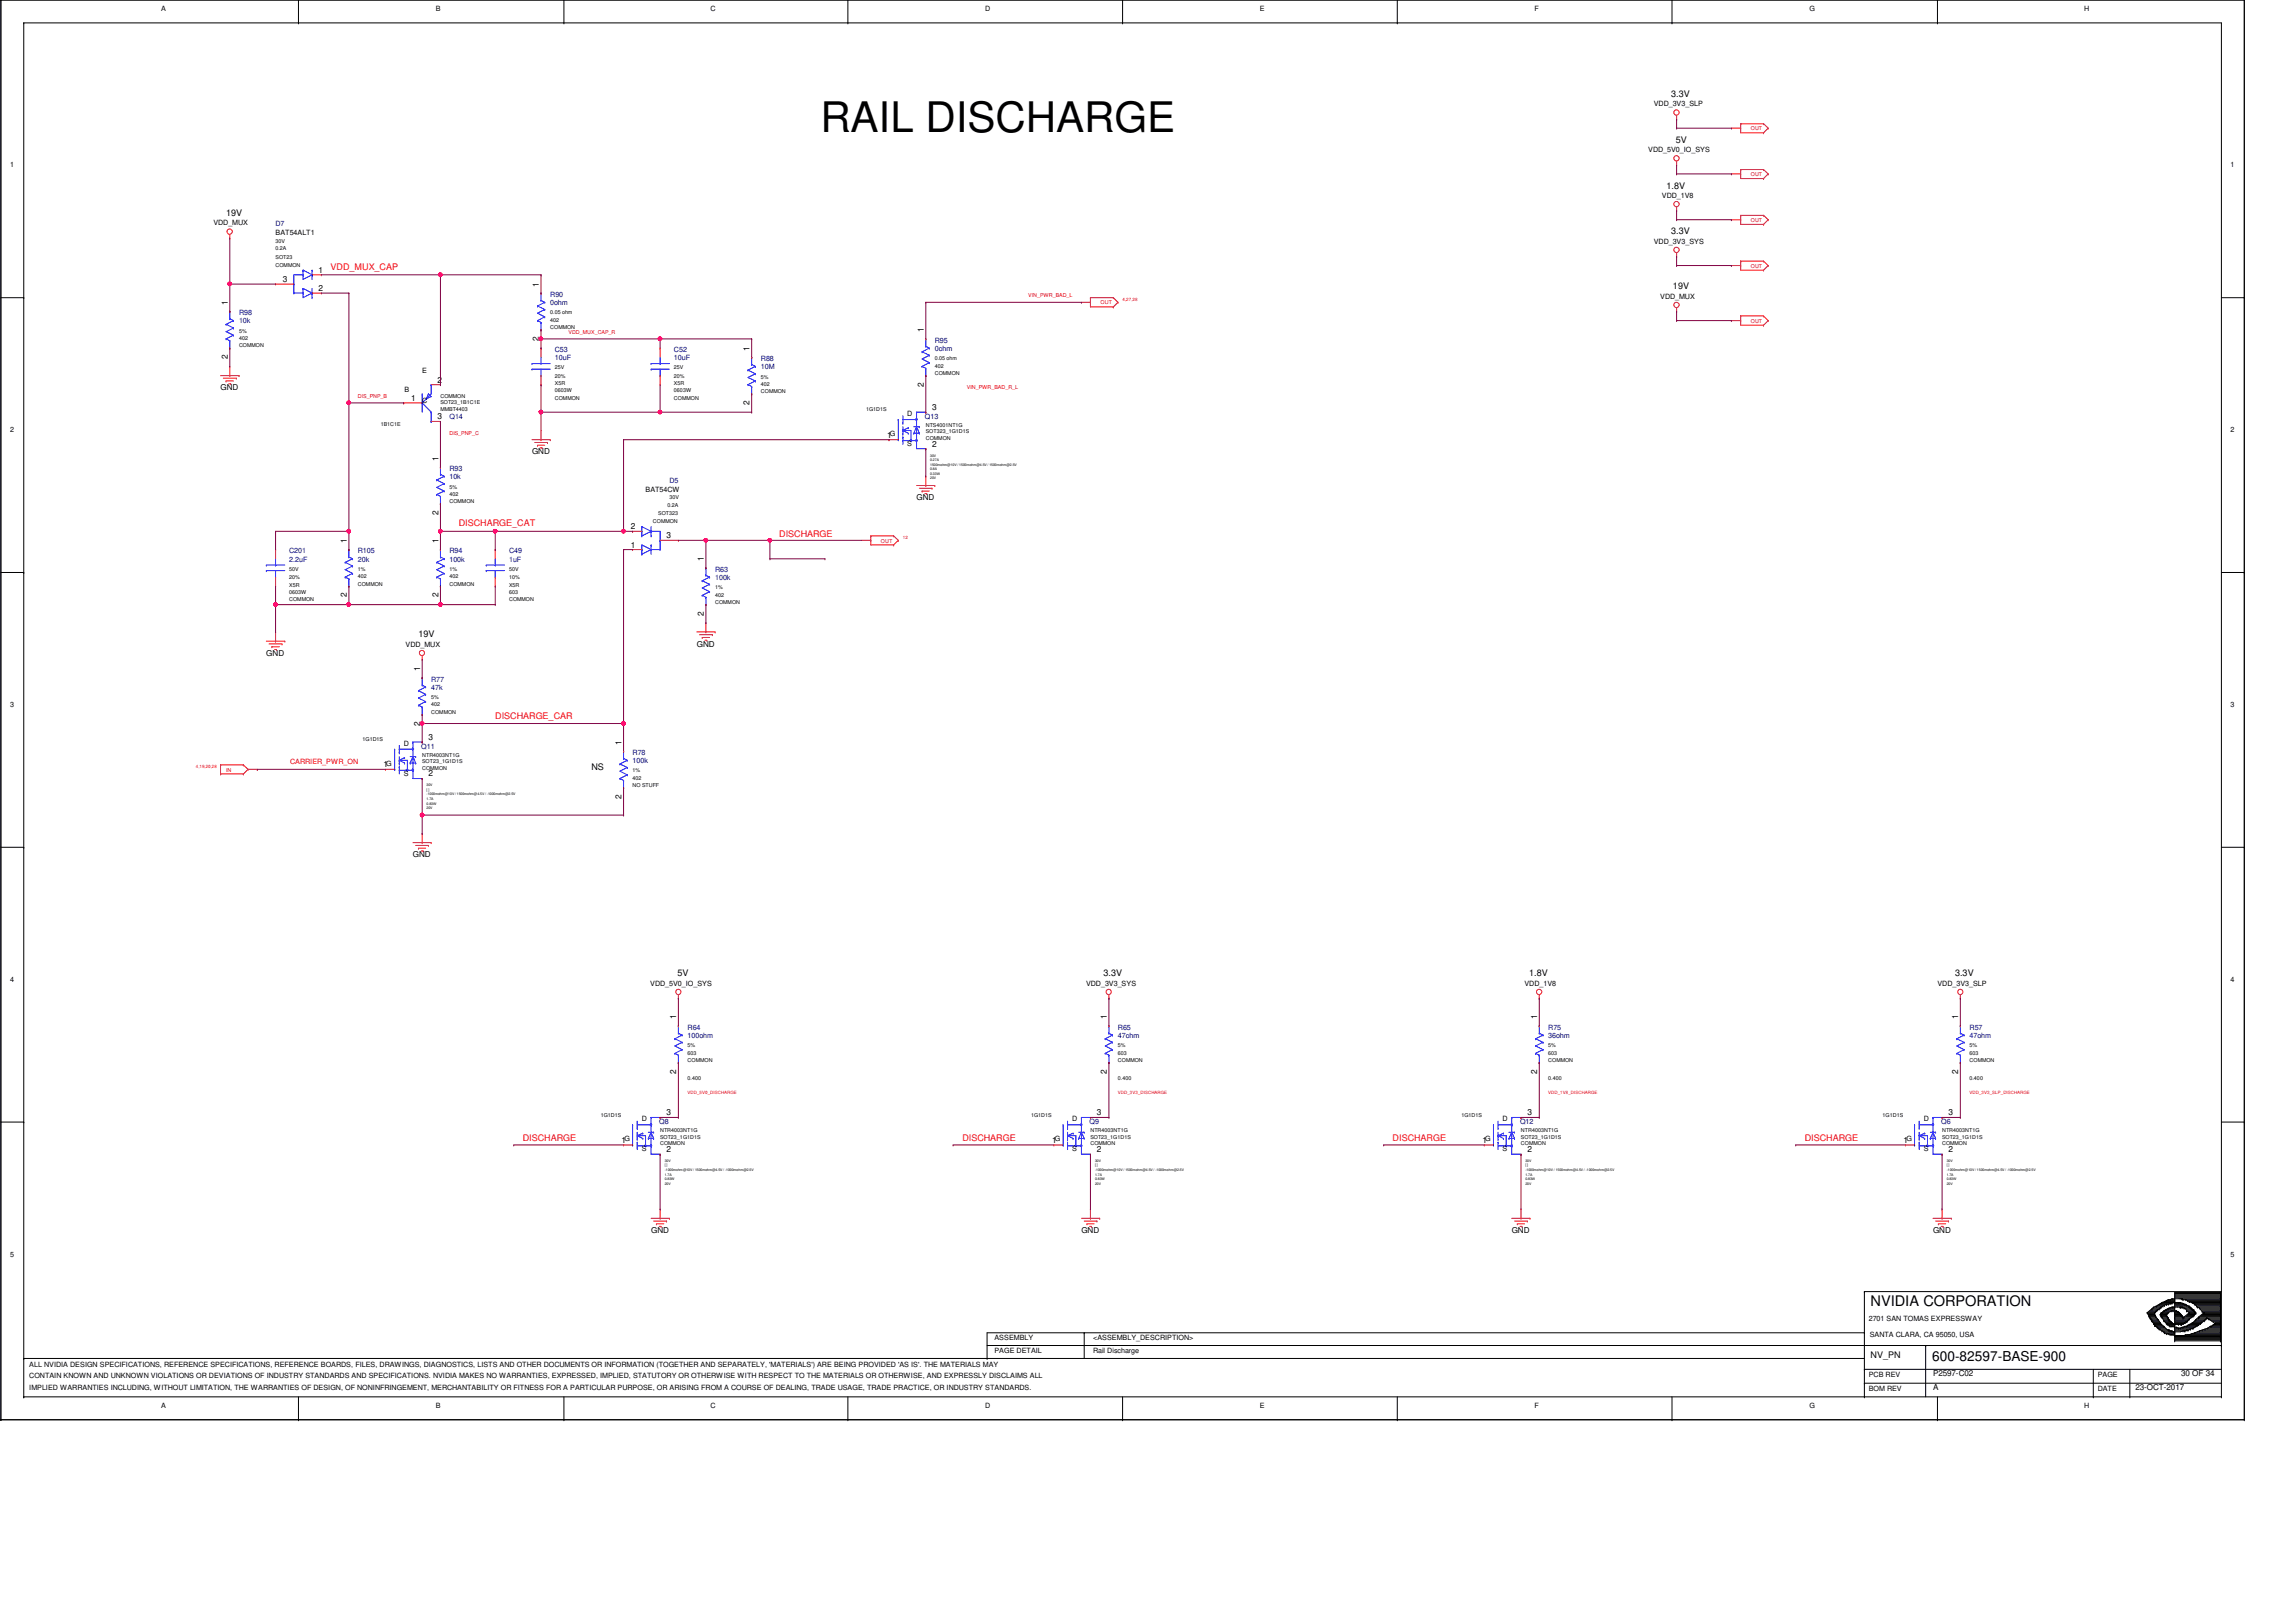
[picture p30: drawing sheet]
<svg xmlns="http://www.w3.org/2000/svg" width="420mm" height="297mm" viewBox="0 0 420 297" stroke-linecap="round" stroke-linejoin="round" font-family="sans-serif">
<defs><g id="words">
<text font-size="7.7" x="150.2" y="24.2">RAIL DISCHARGE</text>
<text font-size="2.7" x="342.5" y="239">NVIDIA CORPORATION</text>
<text font-size="2.5" x="353.7" y="249">600-82597-BASE-900</text>
<g font-size="1.7">
<text x="305.9" y="17.7">3.3V</text>
<text x="306.8" y="26.1">5V</text>
<text x="305.1" y="34.5">1.8V</text>
<text x="41.4" y="39.5">19V</text>
<text x="305.9" y="42.9">3.3V</text>
<text x="306.3" y="53">19V</text>
<text x="76.6" y="116.7">19V</text>
<text x="108.3" y="141">NS</text>
<text x="124" y="178.7">5V</text>
<text x="202" y="178.7">3.3V</text>
<text x="279.9" y="178.7">1.8V</text>
<text x="357.9" y="178.7">3.3V</text>
<text x="342.5" y="248.6">NV_PN</text>
</g>
<g font-size="1.7" fill="#f00">
<text x="60.5" y="49.4">VDD_MUX_CAP</text>
<text x="84" y="96.4">DISCHARGE_CAT</text>
<text x="142.7" y="98.2">DISCHARGE</text>
<text x="90.7" y="131.5">DISCHARGE_CAR</text>
<text x="95.7" y="208.9">DISCHARGE</text>
<text x="176.2" y="208.9">DISCHARGE</text>
<text x="255" y="208.9">DISCHARGE</text>
<text x="330.4" y="208.9">DISCHARGE</text>
</g>
<g font-size="1.5">
<text x="51.8" y="51.6">3</text>
<text x="58.3" y="49.9">1</text>
<text x="58.3" y="53.3">2</text>
<text x="98.7" y="52.5" transform="rotate(-90 98.7 52.5)">1</text>
<text x="41.7" y="55.8" transform="rotate(-90 41.7 55.8)">1</text>
<text x="41.7" y="65.7" transform="rotate(-90 41.7 65.7)">2</text>
<text x="98.7" y="62.4" transform="rotate(-90 98.7 62.4)">2</text>
<text x="137.2" y="64.2" transform="rotate(-90 137.2 64.2)">1</text>
<text x="169.1" y="60.8" transform="rotate(-90 169.1 60.8)">1</text>
<text x="40.4" y="71.4">GND</text>
<text x="80.1" y="70">2</text>
<text x="169.1" y="70.8" transform="rotate(-90 169.1 70.8)">2</text>
<text x="75.3" y="73.4">1</text>
<text x="80.1" y="76.8">3</text>
<text x="137.2" y="74.1" transform="rotate(-90 137.2 74.1)">2</text>
<text x="170.7" y="75.1">3</text>
<text x="97.4" y="83.1">GND</text>
<text x="162.4" y="80.1">1</text>
<text x="170.7" y="81.7">2</text>
<text x="80.3" y="84.3" transform="rotate(-90 80.3 84.3)">1</text>
<text x="80.3" y="94.2" transform="rotate(-90 80.3 94.2)">2</text>
<text x="167.8" y="91.5">GND</text>
<text x="63.5" y="99.4" transform="rotate(-90 63.5 99.4)">1</text>
<text x="80.3" y="99.4" transform="rotate(-90 80.3 99.4)">1</text>
<text x="115.5" y="100.2">1</text>
<text x="115.5" y="96.9">2</text>
<text x="122" y="98.5">3</text>
<text x="128.9" y="102.7" transform="rotate(-90 128.9 102.7)">1</text>
<text x="63.5" y="109.3" transform="rotate(-90 63.5 109.3)">2</text>
<text x="80.3" y="109.3" transform="rotate(-90 80.3 109.3)">2</text>
<text x="128.9" y="112.7" transform="rotate(-90 128.9 112.7)">2</text>
<text x="127.6" y="118.4">GND</text>
<text x="48.8" y="120.1">GND</text>
<text x="76.9" y="122.9" transform="rotate(-90 76.9 122.9)">1</text>
<text x="76.9" y="132.8" transform="rotate(-90 76.9 132.8)">2</text>
<text x="78.5" y="135.4">3</text>
<text x="113.8" y="136.3" transform="rotate(-90 113.8 136.3)">1</text>
<text x="70.2" y="140.4">1</text>
<text x="78.5" y="142.1">2</text>
<text x="113.8" y="146.2" transform="rotate(-90 113.8 146.2)">2</text>
<text x="75.6" y="156.9">GND</text>
<text x="123.8" y="186.6" transform="rotate(-90 123.8 186.6)">1</text>
<text x="202.6" y="186.6" transform="rotate(-90 202.6 186.6)">1</text>
<text x="281.4" y="186.6" transform="rotate(-90 281.4 186.6)">1</text>
<text x="358.5" y="186.6" transform="rotate(-90 358.5 186.6)">1</text>
<text x="123.8" y="196.5" transform="rotate(-90 123.8 196.5)">2</text>
<text x="202.6" y="196.5" transform="rotate(-90 202.6 196.5)">2</text>
<text x="281.4" y="196.5" transform="rotate(-90 281.4 196.5)">2</text>
<text x="358.5" y="196.5" transform="rotate(-90 358.5 196.5)">2</text>
<text x="113.8" y="209.2">1</text>
<text x="122" y="204.1">3</text>
<text x="192.6" y="209.2">1</text>
<text x="200.8" y="204.1">3</text>
<text x="271.4" y="209.2">1</text>
<text x="279.6" y="204.1">3</text>
<text x="348.5" y="209.2">1</text>
<text x="356.7" y="204.1">3</text>
<text x="122" y="210.9">2</text>
<text x="200.8" y="210.9">2</text>
<text x="279.6" y="210.9">2</text>
<text x="356.7" y="210.9">2</text>
<text x="119.2" y="225.6">GND</text>
<text x="198" y="225.6">GND</text>
<text x="276.8" y="225.6">GND</text>
<text x="353.9" y="225.6">GND</text>
<text x="353.9" y="251.8">P2597-C02</text>
<text x="399.3" y="251.8">30 OF 34</text>
<text x="353.9" y="254.3">A</text>
<text x="390.9" y="254.3">23-OCT-2017</text>
</g>
<g font-size="1.3">
<text x="29.5" y="2">A</text>
<text x="79.8" y="2">B</text>
<text x="130.1" y="2">C</text>
<text x="180.4" y="2">D</text>
<text x="230.7" y="2">E</text>
<text x="281" y="2">F</text>
<text x="331.2" y="2">G</text>
<text x="381.5" y="2">H</text>
<text x="302.8" y="19.5">VDD_3V3_SLP</text>
<text x="301.7" y="27.9">VDD_5V0_IO_SYS</text>
<text x="1.9" y="30.5">1</text>
<text x="408.4" y="30.5">1</text>
<text x="39.1" y="41.2">VDD_MUX</text>
<text x="304.2" y="36.2">VDD_1V8</text>
<text x="50.5" y="43.1">BAT54ALT1</text>
<text x="302.8" y="44.6">VDD_3V3_SYS</text>
<text x="303.9" y="54.7">VDD_MUX</text>
<text x="74.1" y="71.8">B</text>
<text x="77.3" y="68.2">E</text>
<text x="77.3" y="73.8">C</text>
<text x="166.1" y="76.1">D</text>
<text x="1.9" y="79.1">2</text>
<text x="162.9" y="79.8">G</text>
<text x="166.1" y="81.7">S</text>
<text x="408.4" y="79.1">2</text>
<text x="118.2" y="90">BAT54CW</text>
<text x="74.2" y="118.4">VDD_MUX</text>
<text x="1.9" y="129.4">3</text>
<text x="408.4" y="129.4">3</text>
<text x="73.9" y="136.5">D</text>
<text x="70.7" y="140.2">G</text>
<text x="73.9" y="142">S</text>
<text x="1.9" y="179.7">4</text>
<text x="408.4" y="179.7">4</text>
<text x="119" y="180.4">VDD_5V0_IO_SYS</text>
<text x="198.8" y="180.4">VDD_3V3_SYS</text>
<text x="279.1" y="180.4">VDD_1V8</text>
<text x="354.7" y="180.4">VDD_3V3_SLP</text>
<text x="114.3" y="208.9">G</text>
<text x="117.5" y="205.2">D</text>
<text x="193.1" y="208.9">G</text>
<text x="196.3" y="205.2">D</text>
<text x="271.9" y="208.9">G</text>
<text x="275.1" y="205.2">D</text>
<text x="349" y="208.9">G</text>
<text x="352.2" y="205.2">D</text>
<text x="117.5" y="210.7">S</text>
<text x="196.3" y="210.7">S</text>
<text x="275.1" y="210.7">S</text>
<text x="352.2" y="210.7">S</text>
<text x="1.9" y="230">5</text>
<text x="408.4" y="230">5</text>
<text x="182.1" y="245.3">ASSEMBLY</text>
<text x="200.1" y="245.3">&lt;ASSEMBLY_DESCRIPTION&gt;</text>
<text x="342.1" y="241.8">2701 SAN TOMAS EXPRESSWAY</text>
<text x="342.3" y="244.8">SANTA CLARA, CA 95050, USA</text>
<text x="5.4" y="250.1">ALL NVIDIA DESIGN SPECIFICATIONS, REFERENCE SPECIFICATIONS, REFERENCE BOARDS, FILES, DRAWINGS, DIAGNOSTICS, LISTS AND OTHER DOCUMENTS OR INFORMATION (TOGETHER AND SEPARATELY, 'MATERIALS') ARE BEING PROVIDED 'AS IS'. THE MATERIALS MAY</text>
<text x="182.1" y="247.6">PAGE DETAIL</text>
<text x="200.1" y="247.6">Rail Discharge</text>
<text x="342.1" y="252">PCB REV</text>
<text x="384" y="252">PAGE</text>
<text x="5.4" y="252.1">CONTAIN KNOWN AND UNKNOWN VIOLATIONS OR DEVIATIONS OF INDUSTRY STANDARDS AND SPECIFICATIONS. NVIDIA MAKES NO WARRANTIES, EXPRESSED, IMPLIED, STATUTORY OR OTHERWISE WITH RESPECT TO THE MATERIALS OR OTHERWISE, AND EXPRESSLY DISCLAIMS ALL</text>
<text x="5.4" y="254.3">IMPLIED WARRANTIES INCLUDING, WITHOUT LIMITATION, THE WARRANTIES OF DESIGN, OF NONINFRINGEMENT, MERCHANTABILITY OR FITNESS FOR A PARTICULAR PURPOSE, OR ARISING FROM A COURSE OF DEALING, TRADE USAGE, TRADE PRACTICE, OR INDUSTRY STANDARDS.</text>
<text x="29.5" y="257.7">A</text>
<text x="79.8" y="257.7">B</text>
<text x="130.1" y="257.7">C</text>
<text x="180.4" y="257.7">D</text>
<text x="230.7" y="257.7">E</text>
<text x="281" y="257.7">F</text>
<text x="331.2" y="257.7">G</text>
<text x="342.1" y="254.5">BOM REV</text>
<text x="381.5" y="257.7">H</text>
<text x="384" y="254.5">DATE</text>
</g>
<g font-size="1.3" fill="#000080">
<text x="50.5" y="41.4">D7</text>
<text x="43.8" y="57.7">R98</text>
<text x="43.8" y="59.2">10k</text>
<text x="100.7" y="54.3">R90</text>
<text x="100.7" y="55.8">0ohm</text>
<text x="101.6" y="64.4">C53</text>
<text x="101.6" y="65.9">10uF</text>
<text x="123.4" y="64.4">C52</text>
<text x="123.4" y="65.9">10uF</text>
<text x="171.1" y="62.7">R95</text>
<text x="171.1" y="64.2">0ohm</text>
<text x="139.3" y="66.1">R88</text>
<text x="139.3" y="67.6">10M</text>
<text x="82.3" y="76.6">Q14</text>
<text x="169.3" y="76.6">Q13</text>
<text x="82.3" y="86.2">R93</text>
<text x="82.3" y="87.7">10k</text>
<text x="122.5" y="88.3">D5</text>
<text x="52.9" y="101.3">C201</text>
<text x="65.5" y="101.3">R105</text>
<text x="82.3" y="101.3">R94</text>
<text x="93.2" y="101.3">C49</text>
<text x="52.9" y="102.8">2.2uF</text>
<text x="65.5" y="102.8">20k</text>
<text x="82.3" y="102.8">100k</text>
<text x="93.2" y="102.8">1uF</text>
<text x="130.9" y="104.6">R63</text>
<text x="130.9" y="106.1">100k</text>
<text x="78.9" y="124.8">R77</text>
<text x="78.9" y="126.2">47k</text>
<text x="77.1" y="137">Q11</text>
<text x="115.8" y="138.1">R78</text>
<text x="115.8" y="139.7">100k</text>
<text x="125.9" y="188.4">R64</text>
<text x="125.9" y="189.9">100ohm</text>
<text x="204.7" y="188.4">R65</text>
<text x="204.7" y="189.9">47ohm</text>
<text x="283.5" y="188.4">R75</text>
<text x="283.5" y="189.9">36ohm</text>
<text x="360.6" y="188.4">R57</text>
<text x="360.6" y="189.9">47ohm</text>
<text x="120.7" y="205.7">Q8</text>
<text x="199.5" y="205.7">Q9</text>
<text x="278.3" y="205.7">Q12</text>
<text x="355.4" y="205.7">Q6</text>
</g>
<text font-size="1.3" fill="#f00" x="53.1" y="139.9">CARRIER_PWR_ON</text>
<g font-size="1" fill="#f00">
<text x="320.5" y="23.9">OUT</text>
<text x="320.5" y="32.3">OUT</text>
<text x="320.5" y="40.6">OUT</text>
<text x="320.5" y="49">OUT</text>
<text x="188.2" y="54.4">VIN_PWR_BAD_L</text>
<text x="201.5" y="55.7">OUT</text>
<text x="320.5" y="59.1">OUT</text>
<text x="104.1" y="61.1">VDD_MUX_CAP_R</text>
<text x="177" y="71.2">VIN_PWR_BAD_R_L</text>
<text x="65.5" y="72.9">DIS_PNP_B</text>
<text x="82.3" y="79.6">DIS_PNP_C</text>
<text x="161.3" y="99.3">OUT</text>
<text x="41.4" y="141.2">IN</text>
</g>
<g font-size="1">
<text x="50.5" y="47.3">SOT23</text>
<text x="50.5" y="45.8">0.2A</text>
<text x="50.5" y="44.5">30V</text>
<text x="50.5" y="48.9">COMMON</text>
<text x="100.7" y="57.5">0.05 ohm</text>
<text x="100.7" y="58.9">402</text>
<text x="43.8" y="63.6">COMMON</text>
<text x="43.8" y="62.2">402</text>
<text x="43.8" y="60.9">5%</text>
<text x="100.7" y="60.2">COMMON</text>
<text x="171.1" y="65.9">0.05 ohm</text>
<text x="101.6" y="69.1">20%</text>
<text x="101.6" y="71.8">0603W</text>
<text x="101.6" y="70.4">X5R</text>
<text x="101.6" y="67.6">25V</text>
<text x="123.4" y="67.6">25V</text>
<text x="123.4" y="71.8">0603W</text>
<text x="123.4" y="70.4">X5R</text>
<text x="123.4" y="69.1">20%</text>
<text x="139.3" y="70.6">402</text>
<text x="139.3" y="69.3">5%</text>
<text x="139.3" y="72">COMMON</text>
<text x="171.1" y="67.3">402</text>
<text x="171.1" y="68.6">COMMON</text>
<text x="80.6" y="74">SOT23_1B1C1E</text>
<text x="80.6" y="72.8">COMMON</text>
<text x="80.6" y="75.1">MMBT4403</text>
<text x="101.6" y="73.2">COMMON</text>
<text x="123.4" y="73.2">COMMON</text>
<text x="158.6" y="75.3">1G1D1S</text>
<text x="69.7" y="78">1B1C1E</text>
<text x="169.5" y="79.3">SOT323_1G1D1S</text>
<text x="169.5" y="78.2">NTS4001NT1G</text>
<text x="169.5" y="80.5">COMMON</text>
<text x="82.3" y="89.4">5%</text>
<text x="82.3" y="92.1">COMMON</text>
<text x="82.3" y="90.8">402</text>
<text x="119.5" y="95.8">COMMON</text>
<text x="120.5" y="94.3">SOT323</text>
<text x="122.2" y="92.8">0.2A</text>
<text x="122.5" y="91.4">30V</text>
<text x="52.9" y="104.5">50V</text>
<text x="52.9" y="106">20%</text>
<text x="52.9" y="107.4">X5R</text>
<text x="65.5" y="104.5">1%</text>
<text x="65.5" y="107.2">COMMON</text>
<text x="65.5" y="105.8">402</text>
<text x="82.3" y="107.2">COMMON</text>
<text x="82.3" y="104.5">1%</text>
<text x="82.3" y="105.8">402</text>
<text x="93.2" y="104.5">50V</text>
<text x="93.2" y="106">10%</text>
<text x="93.2" y="107.4">X5R</text>
<text x="130.9" y="107.8">1%</text>
<text x="52.9" y="110">COMMON</text>
<text x="52.9" y="108.7">0603W</text>
<text x="93.2" y="108.7">603</text>
<text x="93.2" y="110">COMMON</text>
<text x="130.9" y="110.5">COMMON</text>
<text x="130.9" y="109.2">402</text>
<text x="78.9" y="130.6">COMMON</text>
<text x="78.9" y="129.3">402</text>
<text x="78.9" y="128">5%</text>
<text x="66.4" y="135.7">1G1D1S</text>
<text x="77.3" y="138.5">NTR4003NT1G</text>
<text x="77.3" y="139.7">SOT23_1G1D1S</text>
<text x="77.3" y="140.9">COMMON</text>
<text x="115.8" y="141.4">1%</text>
<text x="115.8" y="142.7">402</text>
<text x="115.8" y="144.1">NO STUFF</text>
<text x="125.9" y="191.6">5%</text>
<text x="204.7" y="191.6">5%</text>
<text x="283.5" y="191.6">5%</text>
<text x="360.6" y="191.6">5%</text>
<text x="125.9" y="193">603</text>
<text x="125.9" y="194.4">COMMON</text>
<text x="125.9" y="197.7">0.400</text>
<text x="204.7" y="193">603</text>
<text x="204.7" y="194.4">COMMON</text>
<text x="204.7" y="197.7">0.400</text>
<text x="283.5" y="193">603</text>
<text x="283.5" y="194.4">COMMON</text>
<text x="283.5" y="197.7">0.400</text>
<text x="360.6" y="194.4">COMMON</text>
<text x="360.6" y="193">603</text>
<text x="360.6" y="197.7">0.400</text>
<text x="110" y="204.4">1G1D1S</text>
<text x="120.9" y="208.4">SOT23_1G1D1S</text>
<text x="120.9" y="209.6">COMMON</text>
<text x="120.9" y="207.3">NTR4003NT1G</text>
<text x="188.8" y="204.4">1G1D1S</text>
<text x="199.6" y="207.3">NTR4003NT1G</text>
<text x="199.6" y="208.4">SOT23_1G1D1S</text>
<text x="199.6" y="209.6">COMMON</text>
<text x="267.5" y="204.4">1G1D1S</text>
<text x="278.5" y="209.6">COMMON</text>
<text x="278.5" y="208.4">SOT23_1G1D1S</text>
<text x="278.5" y="207.3">NTR4003NT1G</text>
<text x="344.7" y="204.4">1G1D1S</text>
<text x="355.5" y="208.4">SOT23_1G1D1S</text>
<text x="355.5" y="209.6">COMMON</text>
<text x="355.5" y="207.3">NTR4003NT1G</text>
</g>
<g font-size=".8" fill="#f00">
<text x="205.5" y="55.1">4,27,28</text>
<text x="165.3" y="98.7">12</text>
<text x="35.8" y="140.6">4,19,20,28</text>
<text x="125.9" y="200.3">VDD_5V0_DISCHARGE</text>
<text x="204.7" y="200.3">VDD_3V3_DISCHARGE</text>
<text x="283.5" y="200.3">VDD_1V8_DISCHARGE</text>
<text x="360.6" y="200.3">VDD_3V3_SLP_DISCHARGE</text>
</g>
<g font-size=".6">
<text x="170.3" y="83.6">30V</text>
<text x="170.3" y="86.9">0.33W</text>
<text x="170.3" y="84.4">0.27A</text>
<text x="170.3" y="86.1">0.8A</text>
<text x="170.3" y="87.8">20V</text>
<text x="170.3" y="85.3">1500mohm@10V / 1500mohm@4.5V / 1500mohm@2.5V</text>
<text x="78.1" y="143.9">30V</text>
<text x="78.1" y="145.6">-1000mohm@10V / 1500mohm@4.5V / -1000mohm@2.5V</text>
<text x="78.1" y="144.8">[ ]</text>
<text x="78.1" y="148.1">20V</text>
<text x="78.1" y="146.4">1.7A</text>
<text x="78.1" y="147.3">0.83W</text>
<text x="121.7" y="212.6">30V</text>
<text x="121.7" y="214.3">-1000mohm@10V / 1500mohm@4.5V / -1000mohm@2.5V</text>
<text x="121.7" y="215.2">1.7A</text>
<text x="121.7" y="213.5">[ ]</text>
<text x="200.5" y="213.5">[ ]</text>
<text x="200.5" y="214.3">-1000mohm@10V / 1500mohm@4.5V / -1000mohm@2.5V</text>
<text x="200.5" y="215.2">1.7A</text>
<text x="200.5" y="212.6">30V</text>
<text x="279.3" y="214.3">-1000mohm@10V / 1500mohm@4.5V / -1000mohm@2.5V</text>
<text x="279.3" y="213.5">[ ]</text>
<text x="279.3" y="215.2">1.7A</text>
<text x="279.3" y="212.6">30V</text>
<text x="356.4" y="213.5">[ ]</text>
<text x="356.4" y="215.2">1.7A</text>
<text x="356.4" y="212.6">30V</text>
<text x="356.4" y="214.3">-1000mohm@10V / 1500mohm@4.5V / -1000mohm@2.5V</text>
<text x="121.7" y="216">0.83W</text>
<text x="121.7" y="216.8">20V</text>
<text x="200.5" y="216">0.83W</text>
<text x="200.5" y="216.8">20V</text>
<text x="279.3" y="216">0.83W</text>
<text x="279.3" y="216.8">20V</text>
<text x="356.4" y="216">0.83W</text>
<text x="356.4" y="216.8">20V</text>
</g>
</g></defs>
<g fill="none" stroke="#000" stroke-width=".18">
<path d="M.2 0h.1M.2 0h410.7v259.8M.2 0v259.8M4.3 4.2h.1M4.3 4.2h402.4v251.5M4.3 4.2v251.5M54.6 4.2h.1M54.6 0v4.2M103.2 4.2h.1M103.2 0v4.2M155.2 4.2h.1M155.2 0v4.2"/>
<path d="M205.5 4.2h.1M205.5 0v4.2M255.8 4.2h.1M255.8 0v4.2M306.1 4.2h.1M306.1 0v4.2M354.7 4.2h.1M354.7 0v4.2M.2 54.5h4.1M4.3 54.5h.1M406.7 54.5h4.2M410.9 54.5h.1"/>
<path d="M.2 104.8h4.1M4.3 104.8h.1M406.7 104.8h4.2M410.9 104.8h.1M.2 155.1h4.1M4.3 155.1h.1M406.7 155.1h4.2M410.9 155.1h.1M.2 205.4h4.1M4.3 205.4h.1M406.7 205.4h4.2M410.9 205.4h.1"/>
<path d="M341.3 236.4h.1M341.3 236.4h65.4M341.3 236.4v19.3M393.6 239.9h1.2M393.8 239.7h1.2M393.9 239.6h.1M393.9 239.6h1.2M393.9 239.6l-.8 .6M394.1 239.4h1.4M394.3 239.2h.1M394.3 239.2l-.4 .4M394.5 239.2h1.1"/>
<path d="M394.6 239.1h1.4M394.8 239.9h.1M394.8 239.1h.1M394.8 239.1l-.5 .1M395 239.7h.1M395 238.9h1.3M395 239.7l-.5 .5M395.1 239.6h.1M395.3 238.7h.1M395.3 239.6h.1M395.3 238.7h1.6M395.3 238.7l-.5 .4"/>
<path d="M395.3 239.6l-.3 .1M395.5 239.4h.1M395.5 238.5h2.1M395.6 238.5h.1M395.6 239.2h.1M395.6 238.5l-.3 .2M395.6 239.2l-.3 .4M395.8 238.4h.1M395.8 238.4l-.2 .1M396 239.1h.1M396 238.4h3.1M396.1 239.9h.1"/>
<path d="M396.1 239.9l-.3 .3M396.3 238.9h.1M396.3 239.9h.1M396.3 238.2h.1M396.3 239.9h2.2M396.3 238.2h1.8M396.3 238.2l-.5 .2M396.3 238.9l-.7 .3M396.4 239.7h.1M396.4 239.7l-.3 .2M396.6 238.7h.1M396.6 239.7h.1"/>
<path d="M396.6 238h.1M396.6 239.7h1.5M396.6 238h1.5M396.6 238.7l-.3 .2M396.8 239.6h.1M396.9 239.6h.1M396.9 237.9h.1M396.9 238.7h.1M396.9 239.6h1.2M396.9 237.9h1.2M396.9 237.9l-.6 .3M397.1 239.4h.1"/>
<path d="M397.1 239.4l-.7 .3M397.3 238.5h.1M397.3 239.4h.1M397.3 237.9h.1M397.3 239.4h.8M397.3 238.5l-.4 .2M397.6 239.2h.1M397.6 237.7h.1M397.6 239.9h.1M397.6 238.5h.1M397.6 239.2h3.2M397.6 237.7h8.9"/>
<path d="M397.6 239.2l-.5 .2M397.6 237.7l-.3 .2M397.6 239.9l-.7 .3M397.8 239.2h.1M397.8 237.7h.1M398 239.9h.1M398.1 237.9h.1M398.1 238h.1M398.1 238.2h.1M398.1 238.4h.1M398.1 239.2h.1M398.1 237.7h.1"/>
<path d="M398.1 237.4h8.4M398.1 236.7h8.4M398.1 237.5h8.4M398.1 237h8.4M398.1 236.9h8.4M398.1 237.2h8.4M398.1 239.1h2.5M398.1 238.7h2.1M398.1 238.5h1.6M398.1 238.9h2.2M398.1 238.4l-.5 .1M398.3 239.9h.1"/>
<path d="M398.5 239.9h.1M398.5 239.9l.1 .2M398.8 238.4h.1M399.1 239.2h.1M399.1 238.4h.1M399.1 238.4l.6 .1M399.5 239.2h.1M399.5 237.7h.1M399.5 239.2l.7 .4 .1 .3M399.5 237.7l.2 .2M399.7 238.5h.1M399.7 237.9h.1"/>
<path d="M399.7 237.9h6.8M399.7 238.5l.3 .2M399.8 239.4h.1M399.8 239.4h1.3M400 238.7h.1M400 239.6h1.3M400.2 237.9h.1M400.2 238.7h.1M400.2 237.9l.3 .1M400.2 238.7l.1 .2M400.3 238.9h.1M400.3 239.9h.1"/>
<path d="M400.3 239.7h1.3M400.3 239.9l.5 .3M400.3 238.9l.5 .2M400.5 238h.1M400.5 239.9h1.1M400.5 238h6M400.5 238l1.3 .7M400.6 239.1h.1M400.8 239.2h.1M400.8 238.2h.1M400.8 239.1h.1M400.8 238.2h5.7"/>
<path d="M400.8 239.1l.7 .6M401 239.2h.1M401.1 239.4h.1M401.1 238.4h5.4M401.3 239.6h.1M401.5 239.7h.1M401.5 238.5h5M401.6 239.9h.1M401.6 239.7h.1M401.6 239.9l.4 .3M401.6 239.7v.2M401.8 238.7h.1"/>
<path d="M401.8 238.7h4.7M401.8 238.7l.5 .5M402 238.9h4.5M402.2 239.1h.1M402.3 239.2h.1M402.3 239.1h4.2M402.3 239.2l.4 .2M402.5 239.2h4M402.7 239.4h.1M402.7 239.4h3.8M402.7 239.4l.5 .7M402.8 239.6h3.7"/>
<path d="M403 239.7h3.5M403.2 239.9h3.3M406.5 237.9h.1M406.5 237.7h.1M406.5 238.2h.1M406.5 238h.1M406.5 237.4h.1M406.5 236.7h.1M406.5 237.5h.1M406.5 237h.1M406.5 236.9h.1M406.5 237.2h.1"/>
<path d="M406.5 239.2h.1M406.5 239.1h.1M406.5 238.7h.1M406.5 238.5h.1M406.5 238.9h.1M406.5 238.4h.1M406.5 236.6h.1M406.5 239.7h.1M406.5 239.9h.1M406.5 239.6h.1M406.5 239.4h.1M406.5 236.6h-8.4v8.8"/>
<path d="M406.5 236.6v8.8M.2 259.8h.1M.2 259.8h410.7M4.3 255.7h.1M4.3 248.6h.1M4.3 255.7h402.4M4.3 248.6h337M54.6 259.8h.1M54.6 255.7v4.1M103.2 259.8h.1M103.2 255.7v4.1M155.2 259.8h.1"/>
<path d="M155.2 255.7v4.1M180.7 248.6h.1M180.7 246.3h226M198.5 243.9h.1M198.5 243.9v4.7M205.5 259.8h.1M205.5 255.7v4.1M255.8 259.8h.1M255.8 255.7v4.1M306.1 259.8h.1M306.1 255.7v4.1M341.3 253.2h.1"/>
<path d="M341.3 250.6h.1M341.3 243.9h.1M341.3 255.7h.1M341.3 243.9h-160.6v4.7M341.3 253.2h65.4M341.3 250.6h65.4M352.5 246.3h.1M352.5 246.3v9.4M354.7 259.8h.1M354.7 255.7v4.1M383.2 255.7h.1M383.2 250.6v5.1"/>
<path d="M389.9 255.7h.1M389.9 250.6v5.1M393.1 240.2h.1M393.1 240.2h1.4M393.1 240.2l.3 .7M393.3 240.6h1.2M393.3 240.4h1.2M393.4 240.9h.1M393.4 240.9h1.2M393.4 240.1h1.2M393.4 240.7h1.2M393.4 240.9l.4 .5"/>
<path d="M393.6 241.2h.1M393.6 241h.1M393.6 241h1.2M393.6 241.2h1.2M393.8 241.4h.1M393.8 241.4h1.2M393.8 241.4l.1 .3M393.9 241.6h.1M393.9 241.7h.1M393.9 241.7h1.2M393.9 241.6h1.2M393.9 241.7l.4 .5"/>
<path d="M394.1 241.9h.1M394.1 241.9h1.2M394.3 242.2h.1M394.3 242.1h.1M394.3 242.2h1.3M394.3 242.1h1.2M394.3 242.2l.2 .4M394.5 240.2h.1M394.5 240.4h.1M394.5 240.6h.1M394.5 242.4h.1M394.5 242.6h.1"/>
<path d="M394.5 242.4h1.3M394.5 242.6l.5 .3M394.5 240.2v.4M394.5 240.6l.1 .1M394.6 240.1h.1M394.6 240.7h.1M394.6 240.9h.1M394.6 242.6h.1M394.6 242.6h1.2M394.6 240.7v.2M394.6 240.9l.4 .5M394.8 242.7h.1"/>
<path d="M394.8 242.7h1.3M395 242.9h.1M395 241.4h.1M395 242.9h1.3M395 242.9l.3 .3M395 241.4l.1 .2M395.1 243.1h.1M395.1 241.6h.1M395.1 243.1h1.3M395.1 241.6l.4 .5M395.3 243.2h.1M395.3 243.2l.5 .4"/>
<path d="M395.5 243.2h.1M395.5 240.6h.1M395.5 242.1h.1M395.5 240.6h1.1M395.5 243.2h1.1M395.5 242.1l.1 .3 .5 .3M395.6 240.9h.1M395.6 240.7h.1M395.6 240.6h.1M395.6 240.4h.1M395.6 240.9h1.2M395.6 240.4h1.2"/>
<path d="M395.6 240.7h1M395.6 243.4h1.5M395.6 240.9l.2 .1M395.6 240.6v.3M395.6 240.4l-.1 .2M395.8 240.2h.1M395.8 241h.1M395.8 243.6h.1M395.8 243.6h1.8M395.8 241h1M395.8 241.2h1.1M395.8 241l.3 .7"/>
<path d="M395.8 243.6l.3 .2M396 240.1h.1M396 240.1h1.3M396 241.4h.9M396.1 241.7h.1M396.1 243.8h.1M396.1 242.7h.1M396.1 241.7h1.2M396.1 241.6h1M396.1 241.7l.5 .5M396.1 243.8l.2 .1M396.1 242.7l.5 .5"/>
<path d="M396.3 243.9h.1M396.3 241.9h1.2M396.3 243.9l.3 .2M396.4 242.1h1.2M396.4 243.9h1.7M396.6 240.7h.1M396.6 242.2h.1M396.6 240.6h.1M396.6 244.1h.1M396.6 242.2h1.4M396.6 244.1h1.5M396.6 242.2l.2 .2"/>
<path d="M396.6 240.6l.2 .4M396.6 243.2l.3 .2M396.8 240.9h.1M396.8 242.4h.1M396.8 240.4h.1M396.8 242.4h2.5M396.8 242.4l.5 .3M396.8 241l.1 .2M396.9 241.4h.1M396.9 241.2h.1M396.9 240.2h.1M396.9 244.1h.1"/>
<path d="M396.9 243.4h.1M396.9 240.2h-1.3v.2M396.9 240.2l-.3 .4M396.9 241.2l.2 .4M396.9 244.1l.4 .2M397.1 243.4h.1M397.1 241.6h.1M397.1 242.6h.1M397.1 241.7h.1M397.1 242.6h1M397.1 241.6v.1M397.1 241.7l.4 .2"/>
<path d="M397.1 243.4l.2 .2M397.3 241.7h.1M397.3 242.7h.1M397.3 244.3h.1M397.3 243.6h.1M397.3 242.7h.8M397.3 244.3h.8M397.5 243.6h.1M397.5 241.9h.1M397.5 241.9l.3 .3M397.6 242.7h.1M397.6 242.1h.1"/>
<path d="M397.6 244.3h.1M397.6 243.6h.1M397.6 242.7l.5 .2M397.6 244.3l.5 .1M397.6 243.6l.4 .2M397.8 242.2h.1M397.8 242.2l.3 .2M398 242.2h.1M398 243.8h.1M398.1 240.6h.1M398.1 240.2h.1M398.1 240.1h.1"/>
<path d="M398.1 243.8h.1M398.1 243.9h.1M398.1 244.1h.1M398.1 244.3h.1M398.1 242.7h.1M398.1 241h.1M398.1 242.4h.1M398.1 242.9h.1M398.1 244.4h.1M398.1 241.2h.1M398.1 245.4h.1M398.1 242.9h.4"/>
<path d="M398.1 242.2h1.6M398.1 240.9h1.4M398.1 240.6h1.2M398.1 240.1h.7M398.1 241.7h2.4M398.1 240.4h1M398.1 240.2h.9M398.1 241.6h2.5M398.1 241.9h2.2M398.1 242.1h1.9M398.1 240.7h1.4M398.1 241.4h2.7"/>
<path d="M398.1 243.6h1.9M398.1 243.2h2.9M398.1 243.1h3.2M398.1 244.6h8.4M398.1 245.2h8.4M398.1 245.1h8.4M398.1 244.9h8.4M398.1 244.8h8.4M398.1 243.4h2.5M398.1 241h1.6M398.1 241.2h3M398.1 245.4h8.4"/>
<path d="M398.1 244.4h8.4M398.5 242.9h.1M398.5 242.9l.3 .2M398.6 240.1h.1M398.6 244.4h.1M398.8 243.1h.1M398.8 240.1h.1M398.8 242.4h.1M398.8 240.1l.5 .5M399 240.2h.1M399.1 240.4h.1M399.1 243.1h.1"/>
<path d="M399.3 240.7h.1M399.3 240.6h.1M399.3 242.4h.1M399.3 240.6v.1M399.5 240.9h.1M399.5 242.9h.1M399.5 242.2h.1M399.5 244.4h.1M399.5 240.7h.1M399.5 242.9h2.1M399.5 242.9l-.4 .2M399.5 242.2l-.2 .2"/>
<path d="M399.5 240.7l.2 .3M399.7 242.2h.1M399.7 241h.1M399.7 242.9h.1M399.7 241.2h.1M399.7 243.6h.1M399.7 243.6l-.6 .2h-3M399.7 241v.2M399.8 241h.1M399.8 244.4h.1M399.8 241h1.5M400 242.1h.1"/>
<path d="M400 243.6h.1M400 242.7h.1M400 242.7h2M400 242.7l-.3 .2M400 242.1l-.3 .1M400.2 244.3h.1M400.2 240.9h1.3M400.2 244.3h6.3M400.2 241.9l-.2 .2M400.2 244.3l-.4 .1M400.3 241.9h.1M400.3 242.7h.1"/>
<path d="M400.3 243.4h.1M400.3 240.7h1.3M400.3 243.4l-.3 .2M400.5 241.7h.1M400.5 243.4h.1M400.5 242.6h.1M400.5 240.6h1.1M400.5 242.6l-.2 .1M400.5 241.7l-.2 .2M400.6 241.6h.1M400.6 243.4h.1M400.6 240.1h1.2"/>
<path d="M400.6 240.4h1.4M400.8 241.4h.1M400.8 242.4h.1M400.8 240.2h.1M400.8 244.3h.1M400.8 240.2h1.2M400.8 242.4h1.7M400.8 240.2l-1.1 1M400.8 241.4l-.3 .3M401 243.2h.1M401 243.2l-.4 .2M401.1 242.2h1.7"/>
<path d="M401.1 244.1h5.4M401.3 243.1h.1M401.3 242.1h1.7M401.5 240.9h.1M401.5 242.1h.1M401.5 243.1h.1M401.5 242.1l-1 .5M401.5 240.9l-.7 .5M401.5 243.1l-.5 .1M401.6 242.9h.1M401.6 240.6h.1M401.6 240.7h.1"/>
<path d="M401.6 241.9h1.6M401.6 240.6l-.1 .3M401.8 240.1h.1M401.8 240.4h.1M401.8 243.9h.1M401.8 241.7h1.7M401.8 243.9h4.7M401.8 240.4l-.2 .2M401.8 243.9l-1 .4M402 242.7h.1M402 240.2h.1M402 241.6h.1"/>
<path d="M402 240.4h.1M402 241.6h1.7M402 240.2v.2M402.2 242.6h.1M402.2 241.4h1.6M402.2 242.6l-.7 .5M402.3 242.6h.1M402.3 243.8h4.2M402.5 242.4h.1M402.5 241.2h.1M402.5 241h.1M402.5 241.2h4"/>
<path d="M402.5 241l-1 1.1M402.7 241h.1M402.7 243.6h.1M402.7 241h3.8M402.7 243.6l-.9 .3M402.8 242.2h.1M402.8 240.9h3.7M402.8 242.2l-.3 .4h-2M402.8 243.6h3.7M403 242.1h.1M403 240.7h3.5M403.2 241.9h.1"/>
<path d="M403.2 243.4h.1M403.2 240.1h.1M403.2 240.6h3.3M403.2 240.1l.3 .1M403.3 240.1h3.2M403.3 240.4h3.2M403.3 243.4h3.2M403.5 241.7h.1M403.5 240.2h.1M403.5 240.2h3M403.5 241.7l-.7 .5M403.5 240.2l-1 .8"/>
<path d="M403.7 241.6h.1M403.7 243.2h.1M403.8 241.4h.1M403.8 243.2h2.7M404 241.2h.1M404 241.2l.4 .2M404 241.2l-.5 .5M404.2 243.1h.1M404.2 243.1h2.3M404.2 243.1l-1.5 .5M404.4 241.4h.1M404.4 241.4h2.1"/>
<path d="M404.4 241.4l1.1 .8M404.5 242.9h2M404.5 241.6h2M404.7 242.7h.1M404.7 242.7h1.8M404.7 242.7l-.5 .4M404.8 242.7h.1M404.8 241.7h1.7M405 242.6h1.5M405.2 241.9h1.3M405.2 242.4h1.3M405.5 242.2h.1"/>
<path d="M405.5 242.2h1M405.5 242.1h1M405.5 242.2l-.7 .5M406.5 241.6h.1M406.5 242.4h.1M406.5 241.9h.1M406.5 242.1h.1M406.5 242.6h.1M406.5 241.7h.1M406.5 241.4h.1M406.5 240.1h.1M406.5 243.6h.1"/>
<path d="M406.5 243.2h.1M406.5 242.9h.1M406.5 243.1h.1M406.5 244.1h.1M406.5 243.9h.1M406.5 243.8h.1M406.5 244.3h.1M406.5 244.6h.1M406.5 245.2h.1M406.5 245.1h.1M406.5 244.9h.1M406.5 244.8h.1"/>
<path d="M406.5 245.4h.1M406.5 242.2h.1M406.5 242.7h.1M406.5 240.7h.1M406.5 240.4h.1M406.5 240.9h.1M406.5 240.6h.1M406.5 243.4h.1M406.7 246.3h.1M406.7 255.7h.1M410.9 259.8h.1"/>
</g>
<g fill="none" stroke="#f00" stroke-width=".18">
<path d="M306.9 38.6h.1M306.9 30.2h.1M306.9 21.8h.1M306.9 21.1v.7M306.9 29.5v.7M306.9 37.9v.7M317 31.8h1.7M317 23.5h1.7M318.7 39.4h.1M318.7 31h.1M318.7 31.8h.1M318.7 22.6h.1"/>
<path d="M318.7 23.5h.1M318.7 22.6v1.7h4.2M318.7 31v1.7h4.2M318.7 39.4v1.7h4.2M318.7 39.4h4.2M318.7 31h4.2M318.7 22.6h4.2M322.9 39.4h.1M322.9 31h.1M322.9 32.7h.1M322.9 22.6h.1M322.9 24.3h.1"/>
<path d="M322.9 39.4l.8 .8M322.9 31l.8 .8M322.9 22.6l.8 .9M323.7 31.8h.1M323.7 23.5h.1M323.7 31.8l-.8 .9M323.7 23.5l-.8 .8M42.1 43.6h.1M42.1 57h.1M42.1 42.9v.7M50.4 52h.1M50.4 52h3.4"/>
<path d="M57.1 50.3h1.7M57.1 53.6h1.7M58.8 50.3h.1M58.8 53.6h.1M99 53.6h.1M198 55.3h1.6M199.6 54.5h.1M199.6 55.3h.1M199.6 54.5v1.7h4.2M199.6 54.5h4.2M203.8 54.5h.1M203.8 56.2h.1"/>
<path d="M203.8 54.5l.9 .8M204.7 55.3h.1M204.7 55.3l-.9 .9M306.9 57h.1M306.9 46.9h.1M306.9 46.3v.6M306.9 56.3v.7M317 58.7h1.7M317 48.6h1.7M317 40.2h1.7M318.7 57.8h.1M318.7 58.7h.1"/>
<path d="M318.7 47.8h.1M318.7 48.6h.1M318.7 40.2h.1M318.7 47.8v1.6h4.2M318.7 57.8v1.7h4.2M318.7 57.8h4.2M318.7 47.8h4.2M322.9 57.8h.1M322.9 59.5h.1M322.9 47.8h.1M322.9 49.4h.1M322.9 41.1h.1"/>
<path d="M322.9 57.8l.8 .9M322.9 47.8l.8 .8M323.7 58.7h.1M323.7 48.6h.1M323.7 40.2h.1M323.7 58.7l-.8 .8M323.7 48.6l-.8 .8M323.7 40.2l-.8 .9M40.4 68.7h3.4M40.9 69.2h2.4M41.4 69.7h.1M41.4 69.7h1.3"/>
<path d="M41.9 70.2h.3M42.1 68.7h.1M42.1 63.7h.1M42.1 67.1v1.6M42.2 70.2h.1M43.3 69.2h.1M43.8 68.7h.1M73.9 73.7h.1M73.9 73.7h3.4M78.9 70.4h1.7M78.9 77.1h1.7M80.6 70.4h.1"/>
<path d="M80.6 77.1h.1M99 63.7h.1M99 70.4h.1M99 60.4h.1M99 63.7v1.7M99 68.7v1.7M99 78.8v1.7M120.9 63.7h.1M120.9 70.4h.1M120.9 63.7v1.7M120.9 68.7v1.7M137.6 65.4h.1"/>
<path d="M137.6 72.1h.1M169.5 75.4h.1M169.5 62h.1M169.5 68.7h.1M80.6 85.5h.1M80.6 92.2h.1M97.4 80.5h3.3M97.9 81h2.3M98.4 81.5h.1M98.4 81.5h1.3M98.9 82h.3M99 80.5h.1"/>
<path d="M99.2 82h.1M100.2 81h.1M100.7 80.5h.1M115.8 97.2h.1M115.8 97.2h1.7M120.9 98.9h3.3M124.2 98.9h.1M157.7 98.9h1.7M159.4 98.1h.1M159.4 98.9h.1M159.4 98.1v1.6h4.2M159.4 98.1h4.2"/>
<path d="M162.8 80.5h.1M162.8 80.5h1.7M163.6 98.1h.1M163.6 99.7h.1M163.6 98.1l.9 .8M164.5 98.9h.1M164.5 98.9l-.9 .8M167.8 88.9h3.3M168.3 89.4h2.3M168.8 89.9h.1M168.8 89.9h1.3M169.3 90.3h.4"/>
<path d="M169.5 88.9h.1M169.5 82.1h.1M169.5 87.2v1.7M169.7 90.3h.1M170.6 89.4h.1M171.1 88.9h.1M48.8 117.3h3.3M49.3 117.9h2.3M49.8 118.4h.1M49.8 118.4h1.3M50.3 118.9h.3M50.4 117.3h.1"/>
<path d="M50.4 100.6h.1M50.4 107.3h.1M50.4 100.6v1.7M50.4 105.6v1.7M50.4 115.7v1.6M50.6 118.9h.1M51.6 117.9h.1M52.1 117.3h.1M63.9 100.6h.1M63.9 107.3h.1M80.6 100.6h.1M80.6 107.3h.1"/>
<path d="M90.7 100.6h.1M90.7 107.3h.1M90.7 100.6v1.7M90.7 105.6v1.7M115.8 100.6h.1M115.8 100.6h1.7M127.6 115.7h3.3M128 116.2h2.4M128.6 116.7h.1M128.6 116.7h1.3M129.1 117.2h.3M129.2 115.7h.1"/>
<path d="M129.2 103.9h.1M129.2 110.7h.1M129.2 114v1.7M129.4 117.2h.1M130.4 116.2h.1M130.9 115.7h.1M40.4 140h.1M40.4 140h4.2M40.4 140v1.6M44.6 140h.1M44.6 140l.8 .8M77.3 120.7h.1"/>
<path d="M77.3 124h.1M77.3 130.8h.1M77.3 135.8h.1M77.3 120v.7M114.2 137.5h.1M40.4 141.6h.1M40.4 141.6h4.2M44.6 141.6h.1M45.4 140.8h.1M45.4 140.8l-.8 .8M45.4 140.8h1.7M47.1 140.8h.1"/>
<path d="M70.6 140.8h.1M70.6 140.8h1.7M75.6 154.2h3.3M76.1 154.7h2.3M76.6 155.2h.1M76.6 155.2h1.3M77.1 155.7h.4M77.3 154.2h.1M77.3 142.5h.1M77.3 152.6v1.6M77.5 155.7h.1M78.4 154.7h.1"/>
<path d="M78.9 154.2h.1M114.2 144.2h.1M124.2 182.7h.1M124.2 187.7h.1M124.2 194.5h.1M124.2 182.1v.6M203 182.7h.1M203 187.7h.1M203 194.5h.1M203 182.1v.6M281.8 182.7h.1M281.8 187.7h.1"/>
<path d="M281.8 194.5h.1M281.8 182.1v.6M358.9 182.7h.1M358.9 187.7h.1M358.9 194.5h.1M358.9 182.1v.6M114.2 209.5h.1M114.2 209.5h1.6M120.9 211.2h.1M120.9 204.5h.1M192.9 209.5h.1M192.9 209.5h1.7"/>
<path d="M199.6 211.2h.1M199.6 204.5h.1M271.7 209.5h.1M271.7 209.5h1.7M278.5 211.2h.1M278.5 204.5h.1M348.9 209.5h.1M348.9 209.5h1.6M355.5 211.2h.1M355.5 204.5h.1M119.2 223h3.3M119.7 223.5h2.3"/>
<path d="M120.2 224h.1M120.2 224h1.3M120.7 224.5h.3M120.9 223h.1M120.9 221.3v1.7M121 224.5h.1M122 223.5h.1M122.5 223h.1M198 223h3.3M198.5 223.5h2.3M199 224h.1M199 224h1.3"/>
<path d="M199.5 224.5h.3M199.6 223h.1M199.6 221.3v1.7M199.8 224.5h.1M200.8 223.5h.1M201.3 223h.1M276.8 223h3.3M277.3 223.5h2.3M277.8 224h.1M277.8 224h1.3M278.3 224.5h.3M278.5 223h.1"/>
<path d="M278.5 221.3v1.7M278.6 224.5h.1M279.6 223.5h.1M280.1 223h.1M353.9 223h3.3M354.4 223.5h2.3M354.9 224h.1M354.9 224h1.3M355.4 224.5h.3M355.5 223h.1M355.5 221.3v1.7M355.7 224.5h.1"/>
<path d="M356.7 223.5h.1M357.2 223h.1"/>
<circle cx="306.9" cy="20.6" r=".49"/>
<circle cx="306.9" cy="37.4" r=".49"/>
<circle cx="306.9" cy="29" r=".49"/>
<circle cx="42" cy="42.4" r=".49"/>
<circle cx="306.9" cy="55.8" r=".49"/>
<circle cx="306.9" cy="45.7" r=".49"/>
<circle cx="77.2" cy="119.5" r=".47"/>
<circle cx="124.2" cy="181.5" r=".48"/>
<circle cx="203" cy="181.5" r=".48"/>
<circle cx="281.8" cy="181.5" r=".49"/>
<circle cx="358.9" cy="181.5" r=".48"/>
</g>
<g fill="none" stroke="#00f" stroke-width=".18">
<path d="M41.4 59.4h.1M41.4 59.4l1.3 .6M42.1 58.3h.1M42.1 57h.1M42.1 57v1.3M42.1 58.3l.6 .4M42.7 58.7h.1M42.7 58.7l-1.3 .7M53.8 52h.1M53.8 53.6h.1M53.8 53.6h1.7M55.5 53.6h.1"/>
<path d="M55.5 50.3h.1M55.5 49.4h.1M55.5 52.8h.1M55.5 50.3h-1.7v3.3M55.5 49.4l1.6 .9M55.5 49.4v1.7l1.6-.8M55.5 52.8v1.7l1.6-.9M55.5 52.8l1.6 .8M57.1 49.4h.1M57.1 50.3h.1M57.1 53.6h.1M57.1 54.5h.1"/>
<path d="M57.1 49.4v1.7M57.1 52.8v1.7M98.4 58.7h.1M98.4 56h.1M98.4 58.7l.6 .3M98.4 56l1.3 .6M99 59h.1M99 55h.1M99 53.6h.1M99 53.6v1.4M99 59v1.4M99 55l.7 .3"/>
<path d="M99.7 58h.1M99.7 56.6h.1M99.7 55.3h.1M99.7 58l-1.3 .7M99.7 56.6l-1.3 .7 1.3 .7M99.7 55.3l-1.3 .7M41.4 62h.1M41.4 62l.7 .4M42.1 63.7h.1M42.1 62.4h.1M42.1 62.4v1.3M42.7 61.3h.1"/>
<path d="M42.7 60h.1M42.7 61.3l-1.3 .7M42.7 60l-1.3 .7 1.3 .6M77.3 73.7h.1M77.3 72.1h.1M77.3 72.1v3.3M77.3 73.7l1.6 1.7M78.1 72.9h.1M78.4 72.1h.1M78.4 72.1l.5 .5-.8 .3M78.4 72.1l-.3 .8M78.9 77.1h.1"/>
<path d="M78.9 70.4h.1M78.9 75.4h.1M78.9 70.4v1.7l-1.6 1.6M78.9 75.4v1.7M97.4 66.5h.1M97.4 67.6h.1M97.4 66.5h3.3M97.4 67.6h3.3M99 68.7h.1M99 66.5h.1M99 60.4h.1M99 65.4v1.1"/>
<path d="M99 67.6v1.1M119.2 66.5h.1M119.2 67.6h.1M119.2 66.5h3.3M119.2 67.6h3.3M120.9 68.7h.1M120.9 66.5h.1M120.9 65.4v1.1M120.9 67.6v1.1M136.9 70.4h.1M136.9 67.7h.1M136.9 70.4l.7 .3"/>
<path d="M136.9 67.7l1.4 .7M137.6 72.1h.1M137.6 70.7h.1M137.6 66.7h.1M137.6 65.4h.1M137.6 65.4v1.3M137.6 70.7v1.4M137.6 66.7l.7 .4M138.3 69.7h.1M138.3 68.4h.1M138.3 67.1h.1M138.3 69.7l-1.4 .7"/>
<path d="M138.3 68.4l-1.4 .7 1.4 .6M138.3 67.1l-1.4 .6M164.5 76.8h.1M164.5 76.8v3.8M165.3 80h.1M165.3 79.5h.1M165.3 77.5h.1M165.3 78.8h.1M165.3 76.8h2.5M165.3 76.1v1.4M165.3 78.1v1.4M165.3 80v1.3"/>
<path d="M165.3 78.8l1 .5M165.3 78.8h1.5v1.8M166.3 78.3h.1M166.3 79.3h.1M166.3 78.3l-1 .5M167.3 79.3h.1M167.3 78.1h1M167.3 79.3h1M167.7 76.7h.2v.2h-.2zM167.8 76.8h.1M167.8 78.1h.1M167.8 75.4h.1"/>
<path d="M167.8 78.1l.5 1.2M167.8 78.1l-.5 1.2M167.8 75.4h1.7M167.8 75.4v6.7h1.7M168.3 78.1h.1M168.3 79.3h.1M168.8 67.1h.1M168.8 64.4h.1M168.8 67.1l.7 .3M168.8 64.4l1.3 .6M169.5 75.4h.1M169.5 68.7h.1"/>
<path d="M169.5 67.4h.1M169.5 63.4h.1M169.5 62h.1M169.5 62v1.4M169.5 67.4v1.3M169.5 63.4l.6 .3M170.1 66.4h.1M170.1 65h.1M170.1 63.7h.1M170.1 66.4l-1.3 .7M170.1 65l-1.3 .7 1.3 .7M170.1 63.7l-1.3 .7"/>
<path d="M80 90.5h.1M80 87.8h.1M80 90.5l.6 .3M80 87.8l1.3 .7M80.6 92.2h.1M80.6 90.8h.1M80.6 86.8h.1M80.6 85.5h.1M80.6 85.5v1.3M80.6 90.8v1.4M80.6 86.8l.7 .4M81.3 89.9h.1"/>
<path d="M81.3 88.5h.1M81.3 87.2h.1M81.3 89.9l-1.3 .6M81.3 88.5l-1.3 .7 1.3 .7M81.3 87.2l-1.3 .6M117.5 99.7h.1M117.5 97.2h.1M117.5 96.4h.1M117.5 98.1h.1M117.5 99.7l1.7 .9M117.5 96.4l1.7 .8M117.5 96.4v1.7"/>
<path d="M117.5 99.7v1.7M119.2 97.2h.1M119.2 98.1h.1M119.2 99.7h.1M119.2 96.4v1.7M119.2 99.7v1.7M119.2 97.2h1.7v3.4M119.2 97.2l-1.7 .9M120.9 98.9h.1M164.5 80.5h.1M165.3 80.6h2.5M166.6 80.5h.3v.2h-.3z"/>
<path d="M166.8 80.6h.1M167.7 80.5h.2v.2h-.2zM167.8 80.6h.1M169.5 82.1h.1M48.8 103.4h.1M48.8 104.4h.1M48.8 103.4h3.3M48.8 104.4h3.3M50.4 105.6h.1M50.4 103.4h.1M50.4 102.3v1.1M50.4 104.4v1.2"/>
<path d="M63.2 105.6h.1M63.2 102.9h.1M63.2 105.6l.7 .4M63.2 102.9l1.3 .7M63.9 107.3h.1M63.9 106h.1M63.9 101.9h.1M63.9 100.6h.1M63.9 100.6v1.3M63.9 106v1.3M63.9 101.9l.6 .4M64.5 104.9h.1"/>
<path d="M64.5 103.6h.1M64.5 102.3h.1M64.5 104.9l-1.3 .7M64.5 103.6l-1.3 .7 1.3 .6M64.5 102.3l-1.3 .6M80 105.6h.1M80 102.9h.1M80 105.6l.6 .4M80 102.9l1.3 .7M80.6 107.3h.1M80.6 106h.1M80.6 101.9h.1"/>
<path d="M80.6 100.6h.1M80.6 100.6v1.3M80.6 106v1.3M80.6 101.9l.7 .4M81.3 104.9h.1M81.3 103.6h.1M81.3 102.3h.1M81.3 104.9l-1.3 .7M81.3 103.6l-1.3 .7 1.3 .6M81.3 102.3l-1.3 .6M89 103.4h.1M89 104.4h.1"/>
<path d="M89 103.4h3.4M89 104.4h3.4M90.7 105.6h.1M90.7 103.4h.1M90.7 102.3v1.1M90.7 104.4v1.2M117.5 100.6h.1M117.5 101.4h.1M119.2 100.6h.1M119.2 100.6h1.7M119.2 100.6l-1.7 .8M120.9 100.6h.1"/>
<path d="M128.6 109h.1M128.6 106.3h.1M128.6 109l.6 .3M128.6 106.3l1.3 .6M129.2 110.7h.1M129.2 109.3h.1M129.2 105.3h.1M129.2 103.9h.1M129.2 103.9v1.4M129.2 109.3v1.4M129.2 105.3l.7 .3M129.9 108.3h.1"/>
<path d="M129.9 106.9h.1M129.9 105.6h.1M129.9 108.3l-1.3 .7M129.9 106.9l-1.3 .7 1.3 .7M129.9 105.6l-1.3 .7M72.3 137.1h.1M72.3 137.1v3.9M73.1 139.8h.1M73.1 137.8h.1M73.1 139.1h.1M73.1 137.1h2.5M73.1 136.4v1.4"/>
<path d="M73.1 138.5v1.3M73.1 139.1l1 .6M73.1 139.1h1.5v1.9M74.1 138.6h.1M74.1 139.7h.1M74.1 138.6l-1 .5M75.1 139.7h.1M75.1 138.5h1M75.1 139.7h1M75.5 137h.2v.2h-.2zM75.6 137.1h.1M75.6 138.5h.1"/>
<path d="M75.6 135.8h.1M75.6 138.5l.5 1.2M75.6 138.5l-.5 1.2M75.6 135.8h1.7M75.6 135.8v6.7h1.7M76.1 138.5h.1M76.1 139.7h.1M76.6 129.1h.1M76.6 126.4h.1M76.6 129.1l.7 .3M76.6 126.4l1.3 .7M77.3 130.8h.1"/>
<path d="M77.3 129.4h.1M77.3 125.4h.1M77.3 124h.1M77.3 135.8h.1M77.3 124v1.4M77.3 129.4v1.4M77.3 125.4l.6 .3M77.9 128.4h.1M77.9 127.1h.1M77.9 125.7h.1M77.9 128.4l-1.3 .7M77.9 127.1l-1.3 .7 1.3 .6"/>
<path d="M77.9 125.7l-1.3 .7M113.5 139.8h.1M113.5 139.8l1.3 .7M114.2 138.8h.1M114.2 137.5h.1M114.2 137.5v1.3M114.2 138.8l.6 .3M114.8 139.1h.1M114.8 139.1l-1.3 .7M72.3 140.8h.1M73.1 140.3h.1M73.1 141h2.5"/>
<path d="M73.1 140.3v1.3M74.4 140.8h.3v.2h-.3zM74.6 141h.1M75.5 140.8h.2v.2h-.2zM75.6 141h.1M77.3 142.5h.1M113.5 142.5h.1M113.5 142.5l.7 .3M114.2 144.2h.1M114.2 142.8h.1M114.2 142.8v1.4M114.8 141.8h.1"/>
<path d="M114.8 140.5h.1M114.8 141.8l-1.3 .7M114.8 140.5l-1.3 .6 1.3 .7M123.6 192.8h.1M123.6 190.1h.1M123.6 192.8l.6 .3M123.6 190.1l1.3 .7M124.2 194.5h.1M124.2 193.1h.1M124.2 189.1h.1M124.2 187.7h.1M124.2 187.7v1.4"/>
<path d="M124.2 193.1v1.4M124.2 189.1l.7 .3M124.9 192.1h.1M124.9 190.8h.1M124.9 189.4h.1M124.9 192.1l-1.3 .7M124.9 190.8l-1.3 .6 1.3 .7M124.9 189.4l-1.3 .7M202.3 192.8h.1M202.3 190.1h.1M202.3 192.8l.7 .3M202.3 190.1l1.4 .7"/>
<path d="M203 194.5h.1M203 193.1h.1M203 189.1h.1M203 187.7h.1M203 187.7v1.4M203 193.1v1.4M203 189.1l.7 .3M203.7 192.1h.1M203.7 190.8h.1M203.7 189.4h.1M203.7 192.1l-1.4 .7M203.7 190.8l-1.4 .6 1.4 .7"/>
<path d="M203.7 189.4l-1.4 .7M281.1 192.8h.1M281.1 190.1h.1M281.1 192.8l.7 .3M281.1 190.1l1.4 .7M281.8 194.5h.1M281.8 193.1h.1M281.8 189.1h.1M281.8 187.7h.1M281.8 187.7v1.4M281.8 193.1v1.4M281.8 189.1l.7 .3"/>
<path d="M282.5 192.1h.1M282.5 190.8h.1M282.5 189.4h.1M282.5 192.1l-1.4 .7M282.5 190.8l-1.4 .6 1.4 .7M282.5 189.4l-1.4 .7M358.3 192.8h.1M358.3 190.1h.1M358.3 192.8l.6 .3M358.3 190.1l1.3 .7M358.9 194.5h.1M358.9 193.1h.1"/>
<path d="M358.9 189.1h.1M358.9 187.7h.1M358.9 187.7v1.4M358.9 193.1v1.4M358.9 189.1l.7 .3M359.6 192.1h.1M359.6 190.8h.1M359.6 189.4h.1M359.6 192.1l-1.3 .7M359.6 190.8l-1.3 .6 1.3 .7M359.6 189.4l-1.3 .7M115.8 209.5h.1"/>
<path d="M115.8 205.9h.1M115.8 205.9v3.8M116.7 209h.1M116.7 208.5h.1M116.7 206.5h.1M116.7 207.9h.1M116.7 205.9h2.5M116.7 209.7h2.5M116.7 205.2v1.3M116.7 207.2v1.3M116.7 209v1.4M116.7 207.9l1 .5"/>
<path d="M116.7 207.9h1.5v1.8M117.7 207.4h.1M117.7 208.4h.1M117.7 207.4l-1 .5M118 209.6h.3v.2h-.3zM118.2 209.7h.1M118.7 208.4h.1M118.7 207.2h1M118.7 208.4h1M119.1 205.7h.2v.2h-.2zM119.1 209.6h.2v.2h-.2zM119.2 205.9h.1"/>
<path d="M119.2 209.7h.1M119.2 207.2h.1M119.2 204.5h.1M119.2 207.2l.5 1.2M119.2 207.2l-.5 1.2M119.2 204.5h1.7M119.2 204.5v6.7h1.7M119.7 207.2h.1M119.7 208.4h.1M120.9 204.5h.1M120.9 211.2h.1M194.6 209.5h.1"/>
<path d="M194.6 205.9h.1M194.6 205.9v3.8M195.4 209h.1M195.4 208.5h.1M195.4 206.5h.1M195.4 207.9h.1M195.4 205.9h2.6M195.4 209.7h2.6M195.4 207.9h1.6v1.8M195.4 205.2v1.3M195.4 207.2v1.3M195.4 209v1.4"/>
<path d="M195.4 207.9l1.1 .5M196.5 207.4h.1M196.5 208.4h.1M196.5 207.4l-1.1 .5M196.8 209.6h.2v.2h-.2zM197 209.7h.1M197.5 208.4h.1M197.5 207.2h1M197.5 208.4h1M197.8 205.7h.3v.2h-.3zM197.8 209.6h.3v.2h-.3zM198 205.9h.1"/>
<path d="M198 209.7h.1M198 207.2h.1M198 204.5h.1M198 204.5h1.6M198 204.5v6.7h1.6M198 207.2l.5 1.2M198 207.2l-.5 1.2M198.5 207.2h.1M198.5 208.4h.1M199.6 204.5h.1M199.6 211.2h.1M273.4 209.5h.1"/>
<path d="M273.4 205.9h.1M273.4 205.9v3.8M274.3 209h.1M274.3 208.5h.1M274.3 206.5h.1M274.3 207.9h.1M274.3 205.9h2.5M274.3 209.7h2.5M274.3 207.9h1.4v1.8M274.3 205.2v1.3M274.3 207.2v1.3M274.3 209v1.4"/>
<path d="M274.3 207.9l.9 .5M275.2 207.4h.1M275.2 208.4h.1M275.2 207.4l-.9 .5M275.6 209.6h.2v.2h-.2zM275.7 209.7h.1M276.3 208.4h.1M276.3 207.2h1M276.3 208.4h1M276.6 205.7h.2v.2h-.2zM276.6 209.6h.2v.2h-.2zM276.8 205.9h.1"/>
<path d="M276.8 209.7h.1M276.8 207.2h.1M276.8 204.5h.1M276.8 204.5h1.7M276.8 204.5v6.7h1.7M276.8 207.2l.5 1.2M276.8 207.2l-.5 1.2M277.3 207.2h.1M277.3 208.4h.1M278.5 204.5h.1M278.5 211.2h.1M350.5 209.5h.1"/>
<path d="M350.5 205.9h.1M350.5 205.9v3.8M351.4 209h.1M351.4 208.5h.1M351.4 206.5h.1M351.4 207.9h.1M351.4 205.9h2.5M351.4 209.7h2.5M351.4 207.9h1.5v1.8M351.4 205.2v1.3M351.4 207.2v1.3M351.4 209v1.4"/>
<path d="M351.4 207.9l1 .5M352.4 207.4h.1M352.4 208.4h.1M352.4 207.4l-1 .5M352.7 209.6h.3v.2h-.3zM352.9 209.7h.1M353.4 208.4h.1M353.4 207.2h1M353.4 208.4h1M353.8 205.7h.2v.2h-.2zM353.8 209.6h.2v.2h-.2zM353.9 205.9h.1"/>
<path d="M353.9 209.7h.1M353.9 207.2h.1M353.9 204.5h.1M353.9 204.5h1.6M353.9 204.5v6.7h1.6M353.9 207.2l.5 1.2M353.9 207.2l-.5 1.2M354.4 207.2h.1M354.4 208.4h.1M355.5 204.5h.1M355.5 211.2h.1"/>
</g>
<path d="M124.2 98.9h5M129.2 98.9h.1M47.1 140.8h.1M47.1 140.8h23.5M94.1 209.5h.1M94.1 209.5h20.1" fill="none" stroke="#800040" stroke-width=".18"/>
<circle cx="129.2" cy="98.9" r=".32" fill="#f0f"/>
<circle cx="129.2" cy="98.9" r=".32" fill="none" stroke="#f0f" stroke-width=".18"/>
<path d="M129.2 98.9v5M129.2 103.9h.1" fill="none" stroke="#800040" stroke-width=".18"/>
<circle cx="129.2" cy="98.9" r=".32" fill="#f0f"/>
<circle cx="129.2" cy="98.9" r=".32" fill="none" stroke="#f0f" stroke-width=".18"/>
<path d="M129.2 98.9h11.8M141 98.9h.1" fill="none" stroke="#800040" stroke-width=".18"/>
<circle cx="129.2" cy="98.9" r=".32" fill="#f0f"/>
<circle cx="129.2" cy="98.9" r=".32" fill="none" stroke="#f0f" stroke-width=".18"/>
<circle cx="140.9" cy="98.9" r=".32" fill="#f0f"/>
<circle cx="140.9" cy="98.9" r=".32" fill="none" stroke="#f0f" stroke-width=".18"/>
<path d="M141 98.9v3.4M141 102.3h.1" fill="none" stroke="#800040" stroke-width=".18"/>
<circle cx="140.9" cy="98.9" r=".32" fill="#f0f"/>
<circle cx="140.9" cy="98.9" r=".32" fill="none" stroke="#f0f" stroke-width=".18"/>
<path d="M141 98.9h.1M141 98.9h16.7M141 102.3h10M151 102.3h.1" fill="none" stroke="#800040" stroke-width=".18"/>
<circle cx="140.9" cy="98.9" r=".32" fill="#f0f"/>
<circle cx="140.9" cy="98.9" r=".32" fill="none" stroke="#f0f" stroke-width=".18"/>
<path d="M114.2 132.4h.1M114.2 132.4v5.1M174.5 209.5h.1M174.5 209.5h18.4M253.3 209.5h.1M253.3 209.5h18.4M328.7 209.5h.1M328.7 209.5h20.2" fill="none" stroke="#800040" stroke-width=".18"/>
<circle cx="114.1" cy="132.4" r=".32" fill="#f0f"/>
<circle cx="114.1" cy="132.4" r=".32" fill="none" stroke="#f0f" stroke-width=".18"/>
<path d="M77.3 132.4h.1M77.3 132.4h36.9" fill="none" stroke="#800040" stroke-width=".18"/>
<circle cx="114.1" cy="132.4" r=".32" fill="#f0f"/>
<circle cx="114.1" cy="132.4" r=".32" fill="none" stroke="#f0f" stroke-width=".18"/>
<circle cx="77.3" cy="132.4" r=".32" fill="#f0f"/>
<circle cx="77.3" cy="132.4" r=".32" fill="none" stroke="#f0f" stroke-width=".18"/>
<path d="M77.3 135.8h.1M77.3 132.4v3.4" fill="none" stroke="#800040" stroke-width=".18"/>
<circle cx="77.3" cy="132.4" r=".32" fill="#f0f"/>
<circle cx="77.3" cy="132.4" r=".32" fill="none" stroke="#f0f" stroke-width=".18"/>
<path d="M77.3 132.4h.1M77.3 130.8v1.6" fill="none" stroke="#800040" stroke-width=".18"/>
<circle cx="77.3" cy="132.4" r=".32" fill="#f0f"/>
<circle cx="77.3" cy="132.4" r=".32" fill="none" stroke="#f0f" stroke-width=".18"/>
<path d="M114.2 100.6h.1M114.2 100.6h1.6M114.2 100.6v31.8M114.2 132.4h.1" fill="none" stroke="#800040" stroke-width=".18"/>
<circle cx="114.1" cy="132.4" r=".32" fill="#f0f"/>
<circle cx="114.1" cy="132.4" r=".32" fill="none" stroke="#f0f" stroke-width=".18"/>
<path d="M80.6 97.2h.1M80.6 97.2v3.4" fill="none" stroke="#800040" stroke-width=".18"/>
<circle cx="80.6" cy="97.2" r=".32" fill="#f0f"/>
<circle cx="80.6" cy="97.2" r=".32" fill="none" stroke="#f0f" stroke-width=".18"/>
<path d="M80.6 92.2h.1M80.6 92.2v5" fill="none" stroke="#800040" stroke-width=".18"/>
<circle cx="80.6" cy="97.2" r=".32" fill="#f0f"/>
<circle cx="80.6" cy="97.2" r=".32" fill="none" stroke="#f0f" stroke-width=".18"/>
<path d="M80.6 97.2h10.1M90.7 97.2h.1" fill="none" stroke="#800040" stroke-width=".18"/>
<circle cx="80.6" cy="97.2" r=".32" fill="#f0f"/>
<circle cx="80.6" cy="97.2" r=".32" fill="none" stroke="#f0f" stroke-width=".18"/>
<circle cx="90.6" cy="97.2" r=".32" fill="#f0f"/>
<circle cx="90.6" cy="97.2" r=".32" fill="none" stroke="#f0f" stroke-width=".18"/>
<path d="M90.7 97.2v3.4M90.7 100.6h.1" fill="none" stroke="#800040" stroke-width=".18"/>
<circle cx="90.6" cy="97.2" r=".32" fill="#f0f"/>
<circle cx="90.6" cy="97.2" r=".32" fill="none" stroke="#f0f" stroke-width=".18"/>
<path d="M90.7 97.2h23.5M114.2 97.2h.1" fill="none" stroke="#800040" stroke-width=".18"/>
<circle cx="90.6" cy="97.2" r=".32" fill="#f0f"/>
<circle cx="90.6" cy="97.2" r=".32" fill="none" stroke="#f0f" stroke-width=".18"/>
<circle cx="114.1" cy="97.2" r=".32" fill="#f0f"/>
<circle cx="114.1" cy="97.2" r=".32" fill="none" stroke="#f0f" stroke-width=".18"/>
<path d="M114.2 80.5h.1M114.2 80.5v16.7" fill="none" stroke="#800040" stroke-width=".18"/>
<circle cx="114.1" cy="97.2" r=".32" fill="#f0f"/>
<circle cx="114.1" cy="97.2" r=".32" fill="none" stroke="#f0f" stroke-width=".18"/>
<path d="M114.2 80.5h48.6M114.2 97.2h1.6M115.8 97.2h.1M162.8 80.5h.1" fill="none" stroke="#800040" stroke-width=".18"/>
<circle cx="114.1" cy="97.2" r=".32" fill="#f0f"/>
<circle cx="114.1" cy="97.2" r=".32" fill="none" stroke="#f0f" stroke-width=".18"/>
<path d="M50.4 97.2h.1M50.4 97.2v3.4M50.4 97.2h13.5M63.9 97.2h.1" fill="none" stroke="#800040" stroke-width=".18"/>
<circle cx="63.8" cy="97.2" r=".32" fill="#f0f"/>
<circle cx="63.8" cy="97.2" r=".32" fill="none" stroke="#f0f" stroke-width=".18"/>
<path d="M63.9 97.2v3.4M63.9 100.6h.1" fill="none" stroke="#800040" stroke-width=".18"/>
<circle cx="63.8" cy="97.2" r=".32" fill="#f0f"/>
<circle cx="63.8" cy="97.2" r=".32" fill="none" stroke="#f0f" stroke-width=".18"/>
<path d="M58.8 53.6h5.1M63.9 53.6h.1M63.9 53.6v20.1M63.9 73.7h.1" fill="none" stroke="#800040" stroke-width=".18"/>
<circle cx="63.8" cy="73.7" r=".32" fill="#f0f"/>
<circle cx="63.8" cy="73.7" r=".32" fill="none" stroke="#f0f" stroke-width=".18"/>
<path d="M63.9 73.7v23.5M63.9 97.2h.1" fill="none" stroke="#800040" stroke-width=".18"/>
<circle cx="63.8" cy="73.7" r=".32" fill="#f0f"/>
<circle cx="63.8" cy="73.7" r=".32" fill="none" stroke="#f0f" stroke-width=".18"/>
<circle cx="63.8" cy="97.2" r=".32" fill="#f0f"/>
<circle cx="63.8" cy="97.2" r=".32" fill="none" stroke="#f0f" stroke-width=".18"/>
<path d="M63.9 73.7h10M73.9 73.7h.1" fill="none" stroke="#800040" stroke-width=".18"/>
<circle cx="63.8" cy="73.7" r=".32" fill="#f0f"/>
<circle cx="63.8" cy="73.7" r=".32" fill="none" stroke="#f0f" stroke-width=".18"/>
<path d="M42.1 67.1h.1M42.1 63.7v3.4M80.6 77.1h.1M80.6 77.1v8.4M63.9 110.7h.1M63.9 107.3v3.4" fill="none" stroke="#800040" stroke-width=".18"/>
<circle cx="63.8" cy="110.6" r=".32" fill="#f0f"/>
<circle cx="63.8" cy="110.6" r=".32" fill="none" stroke="#f0f" stroke-width=".18"/>
<path d="M50.4 110.7h.1M50.4 110.7h13.5" fill="none" stroke="#800040" stroke-width=".18"/>
<circle cx="63.8" cy="110.6" r=".32" fill="#f0f"/>
<circle cx="63.8" cy="110.6" r=".32" fill="none" stroke="#f0f" stroke-width=".18"/>
<circle cx="50.4" cy="110.6" r=".32" fill="#f0f"/>
<circle cx="50.4" cy="110.6" r=".32" fill="none" stroke="#f0f" stroke-width=".18"/>
<path d="M50.4 115.7h.1M50.4 110.7v5" fill="none" stroke="#800040" stroke-width=".18"/>
<circle cx="50.4" cy="110.6" r=".32" fill="#f0f"/>
<circle cx="50.4" cy="110.6" r=".32" fill="none" stroke="#f0f" stroke-width=".18"/>
<path d="M50.4 110.7h.1M50.4 107.3v3.4" fill="none" stroke="#800040" stroke-width=".18"/>
<circle cx="50.4" cy="110.6" r=".32" fill="#f0f"/>
<circle cx="50.4" cy="110.6" r=".32" fill="none" stroke="#f0f" stroke-width=".18"/>
<path d="M77.3 149.2h.1M77.3 142.5v6.7" fill="none" stroke="#800040" stroke-width=".18"/>
<circle cx="77.3" cy="149.2" r=".32" fill="#f0f"/>
<circle cx="77.3" cy="149.2" r=".32" fill="none" stroke="#f0f" stroke-width=".18"/>
<path d="M77.3 152.6h.1M77.3 149.2v3.4" fill="none" stroke="#800040" stroke-width=".18"/>
<circle cx="77.3" cy="149.2" r=".32" fill="#f0f"/>
<circle cx="77.3" cy="149.2" r=".32" fill="none" stroke="#f0f" stroke-width=".18"/>
<path d="M80.6 110.7h.1M80.6 110.7h10.1M90.7 110.7h.1M90.7 107.3v3.4" fill="none" stroke="#800040" stroke-width=".18"/>
<circle cx="80.6" cy="110.6" r=".32" fill="#f0f"/>
<circle cx="80.6" cy="110.6" r=".32" fill="none" stroke="#f0f" stroke-width=".18"/>
<path d="M63.9 110.7h.1M63.9 110.7h16.7" fill="none" stroke="#800040" stroke-width=".18"/>
<circle cx="80.6" cy="110.6" r=".32" fill="#f0f"/>
<circle cx="80.6" cy="110.6" r=".32" fill="none" stroke="#f0f" stroke-width=".18"/>
<circle cx="63.8" cy="110.6" r=".32" fill="#f0f"/>
<circle cx="63.8" cy="110.6" r=".32" fill="none" stroke="#f0f" stroke-width=".18"/>
<path d="M80.6 110.7h.1M80.6 107.3v3.4" fill="none" stroke="#800040" stroke-width=".18"/>
<circle cx="80.6" cy="110.6" r=".32" fill="#f0f"/>
<circle cx="80.6" cy="110.6" r=".32" fill="none" stroke="#f0f" stroke-width=".18"/>
<path d="M99 75.4h.1M99 75.4v3.4" fill="none" stroke="#800040" stroke-width=".18"/>
<circle cx="99" cy="75.4" r=".32" fill="#f0f"/>
<circle cx="99" cy="75.4" r=".32" fill="none" stroke="#f0f" stroke-width=".18"/>
<path d="M99 70.4h.1M99 70.4v5" fill="none" stroke="#800040" stroke-width=".18"/>
<circle cx="99" cy="75.4" r=".32" fill="#f0f"/>
<circle cx="99" cy="75.4" r=".32" fill="none" stroke="#f0f" stroke-width=".18"/>
<path d="M77.3 149.2h.1M77.3 149.2h36.9M114.2 149.2h.1M114.2 144.2v5" fill="none" stroke="#800040" stroke-width=".18"/>
<circle cx="77.3" cy="149.2" r=".32" fill="#f0f"/>
<circle cx="77.3" cy="149.2" r=".32" fill="none" stroke="#f0f" stroke-width=".18"/>
<path d="M120.9 75.4h.1M120.9 70.4v5M120.9 211.2v10.1M120.9 221.3h.1" fill="none" stroke="#800040" stroke-width=".18"/>
<circle cx="120.8" cy="75.4" r=".32" fill="#f0f"/>
<circle cx="120.8" cy="75.4" r=".32" fill="none" stroke="#f0f" stroke-width=".18"/>
<path d="M99 75.4h.1M99 75.4h21.9" fill="none" stroke="#800040" stroke-width=".18"/>
<circle cx="120.8" cy="75.4" r=".32" fill="#f0f"/>
<circle cx="120.8" cy="75.4" r=".32" fill="none" stroke="#f0f" stroke-width=".18"/>
<circle cx="99" cy="75.4" r=".32" fill="#f0f"/>
<circle cx="99" cy="75.4" r=".32" fill="none" stroke="#f0f" stroke-width=".18"/>
<path d="M120.9 75.4h.1M120.9 75.4h16.7M137.6 75.4h.1M137.6 72.1v3.3M129.2 114h.1M129.2 110.7v3.3" fill="none" stroke="#800040" stroke-width=".18"/>
<circle cx="120.8" cy="75.4" r=".32" fill="#f0f"/>
<circle cx="120.8" cy="75.4" r=".32" fill="none" stroke="#f0f" stroke-width=".18"/>
<g fill="none" stroke="#800040" stroke-width=".18">
<path d="M306.9 23.5h.1M306.9 31.8h.1M306.9 21.8v1.7M306.9 30.2v1.6M306.9 38.6v1.6M306.9 23.5h10.1M306.9 31.8h10.1M317 23.5h.1M317 31.8h.1M42.1 52h.1M42.1 52h8.3M306.9 40.2h.1"/>
<path d="M306.9 48.6h.1M306.9 46.9v1.7M306.9 40.2h10.1M306.9 48.6h10.1M317 40.2h.1M317 48.6h.1M169.5 87.2h.1M169.5 82.1v5.1M124.2 194.5h.1M124.2 182.7h.1M124.2 182.7v5M124.2 194.5v10"/>
<path d="M203 194.5h.1M203 182.7h.1M203 182.7v5M203 194.5v10M281.8 182.7h.1M281.8 194.5h.1M281.8 182.7v5M281.8 194.5v10M358.9 182.7h.1M358.9 194.5h.1M358.9 182.7v5M358.9 194.5v10"/>
<path d="M120.9 204.5h3.3M124.2 204.5h.1M199.6 211.2v10.1M199.6 204.5h3.4M203 204.5h.1M278.5 211.2v10.1M278.5 204.5h3.3M281.8 204.5h.1M355.5 211.2v10.1M355.5 204.5h3.4M358.9 204.5h.1M199.6 221.3h.1"/>
<path d="M278.5 221.3h.1M355.5 221.3h.1"/>
</g>
<circle cx="42" cy="52" r=".32" fill="#f0f"/>
<circle cx="42" cy="52" r=".32" fill="none" stroke="#f0f" stroke-width=".18"/>
<path d="M42.1 57h.1M42.1 52v5" fill="none" stroke="#800040" stroke-width=".18"/>
<circle cx="42" cy="52" r=".32" fill="#f0f"/>
<circle cx="42" cy="52" r=".32" fill="none" stroke="#f0f" stroke-width=".18"/>
<path d="M42.1 52h.1M42.1 43.6v8.4" fill="none" stroke="#800040" stroke-width=".18"/>
<circle cx="42" cy="52" r=".32" fill="#f0f"/>
<circle cx="42" cy="52" r=".32" fill="none" stroke="#f0f" stroke-width=".18"/>
<path d="M58.8 50.3h21.8M80.6 50.3h.1M306.9 58.7h.1M306.9 57v1.7M306.9 58.7h10.1M317 58.7h.1M77.3 124h.1M77.3 120.7v3.3" fill="none" stroke="#800040" stroke-width=".18"/>
<circle cx="80.6" cy="50.3" r=".32" fill="#f0f"/>
<circle cx="80.6" cy="50.3" r=".32" fill="none" stroke="#f0f" stroke-width=".18"/>
<path d="M80.6 50.3v20.1M80.6 70.4h.1" fill="none" stroke="#800040" stroke-width=".18"/>
<circle cx="80.6" cy="50.3" r=".32" fill="#f0f"/>
<circle cx="80.6" cy="50.3" r=".32" fill="none" stroke="#f0f" stroke-width=".18"/>
<path d="M80.6 50.3h.1M80.6 50.3h18.4M99 50.3h.1M99 50.3v3.3" fill="none" stroke="#800040" stroke-width=".18"/>
<circle cx="80.6" cy="50.3" r=".32" fill="#f0f"/>
<circle cx="80.6" cy="50.3" r=".32" fill="none" stroke="#f0f" stroke-width=".18"/>
<path d="M99 62h.1M99 60.4v1.6" fill="none" stroke="#800040" stroke-width=".18"/>
<circle cx="99" cy="62" r=".32" fill="#f0f"/>
<circle cx="99" cy="62" r=".32" fill="none" stroke="#f0f" stroke-width=".18"/>
<path d="M99 63.7h.1M99 62v1.7" fill="none" stroke="#800040" stroke-width=".18"/>
<circle cx="99" cy="62" r=".32" fill="#f0f"/>
<circle cx="99" cy="62" r=".32" fill="none" stroke="#f0f" stroke-width=".18"/>
<path d="M120.9 62h.1M120.9 62v1.7" fill="none" stroke="#800040" stroke-width=".18"/>
<circle cx="120.8" cy="62" r=".32" fill="#f0f"/>
<circle cx="120.8" cy="62" r=".32" fill="none" stroke="#f0f" stroke-width=".18"/>
<path d="M99 62h.1M99 62h21.9" fill="none" stroke="#800040" stroke-width=".18"/>
<circle cx="120.8" cy="62" r=".32" fill="#f0f"/>
<circle cx="120.8" cy="62" r=".32" fill="none" stroke="#f0f" stroke-width=".18"/>
<circle cx="99" cy="62" r=".32" fill="#f0f"/>
<circle cx="99" cy="62" r=".32" fill="none" stroke="#f0f" stroke-width=".18"/>
<path d="M120.9 62h.1M120.9 62h16.7M137.6 62h.1M137.6 62v3.4" fill="none" stroke="#800040" stroke-width=".18"/>
<circle cx="120.8" cy="62" r=".32" fill="#f0f"/>
<circle cx="120.8" cy="62" r=".32" fill="none" stroke="#f0f" stroke-width=".18"/>
<path d="M169.5 55.3h.1M169.5 55.3v6.7M169.5 55.3h28.5M198 55.3h.1M169.5 68.7h.1M169.5 68.7v6.7" fill="none" stroke="#800040" stroke-width=".18"/>
<circle cx="129.2" cy="98.9" r=".32" fill="#f0f"/>
<circle cx="129.2" cy="98.9" r=".32" fill="none" stroke="#f0f" stroke-width=".18"/>
<circle cx="129.2" cy="98.9" r=".32" fill="#f0f"/>
<circle cx="129.2" cy="98.9" r=".32" fill="none" stroke="#f0f" stroke-width=".18"/>
<circle cx="129.2" cy="98.9" r=".32" fill="#f0f"/>
<circle cx="129.2" cy="98.9" r=".32" fill="none" stroke="#f0f" stroke-width=".18"/>
<circle cx="140.9" cy="98.9" r=".32" fill="#f0f"/>
<circle cx="140.9" cy="98.9" r=".32" fill="none" stroke="#f0f" stroke-width=".18"/>
<circle cx="140.9" cy="98.9" r=".32" fill="#f0f"/>
<circle cx="140.9" cy="98.9" r=".32" fill="none" stroke="#f0f" stroke-width=".18"/>
<circle cx="140.9" cy="98.9" r=".32" fill="#f0f"/>
<circle cx="140.9" cy="98.9" r=".32" fill="none" stroke="#f0f" stroke-width=".18"/>
<circle cx="114.1" cy="132.4" r=".32" fill="#f0f"/>
<circle cx="114.1" cy="132.4" r=".32" fill="none" stroke="#f0f" stroke-width=".18"/>
<circle cx="114.1" cy="132.4" r=".32" fill="#f0f"/>
<circle cx="114.1" cy="132.4" r=".32" fill="none" stroke="#f0f" stroke-width=".18"/>
<circle cx="77.3" cy="132.4" r=".32" fill="#f0f"/>
<circle cx="77.3" cy="132.4" r=".32" fill="none" stroke="#f0f" stroke-width=".18"/>
<circle cx="77.3" cy="132.4" r=".32" fill="#f0f"/>
<circle cx="77.3" cy="132.4" r=".32" fill="none" stroke="#f0f" stroke-width=".18"/>
<circle cx="77.3" cy="132.4" r=".32" fill="#f0f"/>
<circle cx="77.3" cy="132.4" r=".32" fill="none" stroke="#f0f" stroke-width=".18"/>
<circle cx="114.1" cy="132.4" r=".32" fill="#f0f"/>
<circle cx="114.1" cy="132.4" r=".32" fill="none" stroke="#f0f" stroke-width=".18"/>
<circle cx="80.6" cy="97.2" r=".32" fill="#f0f"/>
<circle cx="80.6" cy="97.2" r=".32" fill="none" stroke="#f0f" stroke-width=".18"/>
<circle cx="80.6" cy="97.2" r=".32" fill="#f0f"/>
<circle cx="80.6" cy="97.2" r=".32" fill="none" stroke="#f0f" stroke-width=".18"/>
<circle cx="80.6" cy="97.2" r=".32" fill="#f0f"/>
<circle cx="80.6" cy="97.2" r=".32" fill="none" stroke="#f0f" stroke-width=".18"/>
<circle cx="90.6" cy="97.2" r=".32" fill="#f0f"/>
<circle cx="90.6" cy="97.2" r=".32" fill="none" stroke="#f0f" stroke-width=".18"/>
<circle cx="90.6" cy="97.2" r=".32" fill="#f0f"/>
<circle cx="90.6" cy="97.2" r=".32" fill="none" stroke="#f0f" stroke-width=".18"/>
<circle cx="90.6" cy="97.2" r=".32" fill="#f0f"/>
<circle cx="90.6" cy="97.2" r=".32" fill="none" stroke="#f0f" stroke-width=".18"/>
<circle cx="114.1" cy="97.2" r=".32" fill="#f0f"/>
<circle cx="114.1" cy="97.2" r=".32" fill="none" stroke="#f0f" stroke-width=".18"/>
<circle cx="114.1" cy="97.2" r=".32" fill="#f0f"/>
<circle cx="114.1" cy="97.2" r=".32" fill="none" stroke="#f0f" stroke-width=".18"/>
<circle cx="114.1" cy="97.2" r=".32" fill="#f0f"/>
<circle cx="114.1" cy="97.2" r=".32" fill="none" stroke="#f0f" stroke-width=".18"/>
<circle cx="63.8" cy="97.2" r=".32" fill="#f0f"/>
<circle cx="63.8" cy="97.2" r=".32" fill="none" stroke="#f0f" stroke-width=".18"/>
<circle cx="63.8" cy="97.2" r=".32" fill="#f0f"/>
<circle cx="63.8" cy="97.2" r=".32" fill="none" stroke="#f0f" stroke-width=".18"/>
<circle cx="63.8" cy="73.7" r=".32" fill="#f0f"/>
<circle cx="63.8" cy="73.7" r=".32" fill="none" stroke="#f0f" stroke-width=".18"/>
<circle cx="63.8" cy="73.7" r=".32" fill="#f0f"/>
<circle cx="63.8" cy="73.7" r=".32" fill="none" stroke="#f0f" stroke-width=".18"/>
<circle cx="63.8" cy="97.2" r=".32" fill="#f0f"/>
<circle cx="63.8" cy="97.2" r=".32" fill="none" stroke="#f0f" stroke-width=".18"/>
<circle cx="63.8" cy="73.7" r=".32" fill="#f0f"/>
<circle cx="63.8" cy="73.7" r=".32" fill="none" stroke="#f0f" stroke-width=".18"/>
<circle cx="63.8" cy="110.6" r=".32" fill="#f0f"/>
<circle cx="63.8" cy="110.6" r=".32" fill="none" stroke="#f0f" stroke-width=".18"/>
<circle cx="63.8" cy="110.6" r=".32" fill="#f0f"/>
<circle cx="63.8" cy="110.6" r=".32" fill="none" stroke="#f0f" stroke-width=".18"/>
<circle cx="50.4" cy="110.6" r=".32" fill="#f0f"/>
<circle cx="50.4" cy="110.6" r=".32" fill="none" stroke="#f0f" stroke-width=".18"/>
<circle cx="50.4" cy="110.6" r=".32" fill="#f0f"/>
<circle cx="50.4" cy="110.6" r=".32" fill="none" stroke="#f0f" stroke-width=".18"/>
<circle cx="50.4" cy="110.6" r=".32" fill="#f0f"/>
<circle cx="50.4" cy="110.6" r=".32" fill="none" stroke="#f0f" stroke-width=".18"/>
<circle cx="77.3" cy="149.2" r=".32" fill="#f0f"/>
<circle cx="77.3" cy="149.2" r=".32" fill="none" stroke="#f0f" stroke-width=".18"/>
<circle cx="77.3" cy="149.2" r=".32" fill="#f0f"/>
<circle cx="77.3" cy="149.2" r=".32" fill="none" stroke="#f0f" stroke-width=".18"/>
<circle cx="80.6" cy="110.6" r=".32" fill="#f0f"/>
<circle cx="80.6" cy="110.6" r=".32" fill="none" stroke="#f0f" stroke-width=".18"/>
<circle cx="80.6" cy="110.6" r=".32" fill="#f0f"/>
<circle cx="80.6" cy="110.6" r=".32" fill="none" stroke="#f0f" stroke-width=".18"/>
<circle cx="63.8" cy="110.6" r=".32" fill="#f0f"/>
<circle cx="63.8" cy="110.6" r=".32" fill="none" stroke="#f0f" stroke-width=".18"/>
<circle cx="80.6" cy="110.6" r=".32" fill="#f0f"/>
<circle cx="80.6" cy="110.6" r=".32" fill="none" stroke="#f0f" stroke-width=".18"/>
<circle cx="99" cy="75.4" r=".32" fill="#f0f"/>
<circle cx="99" cy="75.4" r=".32" fill="none" stroke="#f0f" stroke-width=".18"/>
<circle cx="99" cy="75.4" r=".32" fill="#f0f"/>
<circle cx="99" cy="75.4" r=".32" fill="none" stroke="#f0f" stroke-width=".18"/>
<circle cx="77.3" cy="149.2" r=".32" fill="#f0f"/>
<circle cx="77.3" cy="149.2" r=".32" fill="none" stroke="#f0f" stroke-width=".18"/>
<circle cx="120.8" cy="75.4" r=".32" fill="#f0f"/>
<circle cx="120.8" cy="75.4" r=".32" fill="none" stroke="#f0f" stroke-width=".18"/>
<circle cx="120.8" cy="75.4" r=".32" fill="#f0f"/>
<circle cx="120.8" cy="75.4" r=".32" fill="none" stroke="#f0f" stroke-width=".18"/>
<circle cx="99" cy="75.4" r=".32" fill="#f0f"/>
<circle cx="99" cy="75.4" r=".32" fill="none" stroke="#f0f" stroke-width=".18"/>
<circle cx="120.8" cy="75.4" r=".32" fill="#f0f"/>
<circle cx="120.8" cy="75.4" r=".32" fill="none" stroke="#f0f" stroke-width=".18"/>
<circle cx="42" cy="52" r=".32" fill="#f0f"/>
<circle cx="42" cy="52" r=".32" fill="none" stroke="#f0f" stroke-width=".18"/>
<circle cx="42" cy="52" r=".32" fill="#f0f"/>
<circle cx="42" cy="52" r=".32" fill="none" stroke="#f0f" stroke-width=".18"/>
<circle cx="42" cy="52" r=".32" fill="#f0f"/>
<circle cx="42" cy="52" r=".32" fill="none" stroke="#f0f" stroke-width=".18"/>
<circle cx="80.6" cy="50.3" r=".32" fill="#f0f"/>
<circle cx="80.6" cy="50.3" r=".32" fill="none" stroke="#f0f" stroke-width=".18"/>
<circle cx="80.6" cy="50.3" r=".32" fill="#f0f"/>
<circle cx="80.6" cy="50.3" r=".32" fill="none" stroke="#f0f" stroke-width=".18"/>
<circle cx="80.6" cy="50.3" r=".32" fill="#f0f"/>
<circle cx="80.6" cy="50.3" r=".32" fill="none" stroke="#f0f" stroke-width=".18"/>
<circle cx="99" cy="62" r=".32" fill="#f0f"/>
<circle cx="99" cy="62" r=".32" fill="none" stroke="#f0f" stroke-width=".18"/>
<circle cx="99" cy="62" r=".32" fill="#f0f"/>
<circle cx="99" cy="62" r=".32" fill="none" stroke="#f0f" stroke-width=".18"/>
<circle cx="120.8" cy="62" r=".32" fill="#f0f"/>
<circle cx="120.8" cy="62" r=".32" fill="none" stroke="#f0f" stroke-width=".18"/>
<circle cx="120.8" cy="62" r=".32" fill="#f0f"/>
<circle cx="120.8" cy="62" r=".32" fill="none" stroke="#f0f" stroke-width=".18"/>
<circle cx="99" cy="62" r=".32" fill="#f0f"/>
<circle cx="99" cy="62" r=".32" fill="none" stroke="#f0f" stroke-width=".18"/>
<circle cx="120.8" cy="62" r=".32" fill="#f0f"/>
<circle cx="120.8" cy="62" r=".32" fill="none" stroke="#f0f" stroke-width=".18"/>
<use href="#words"/>
</svg>
